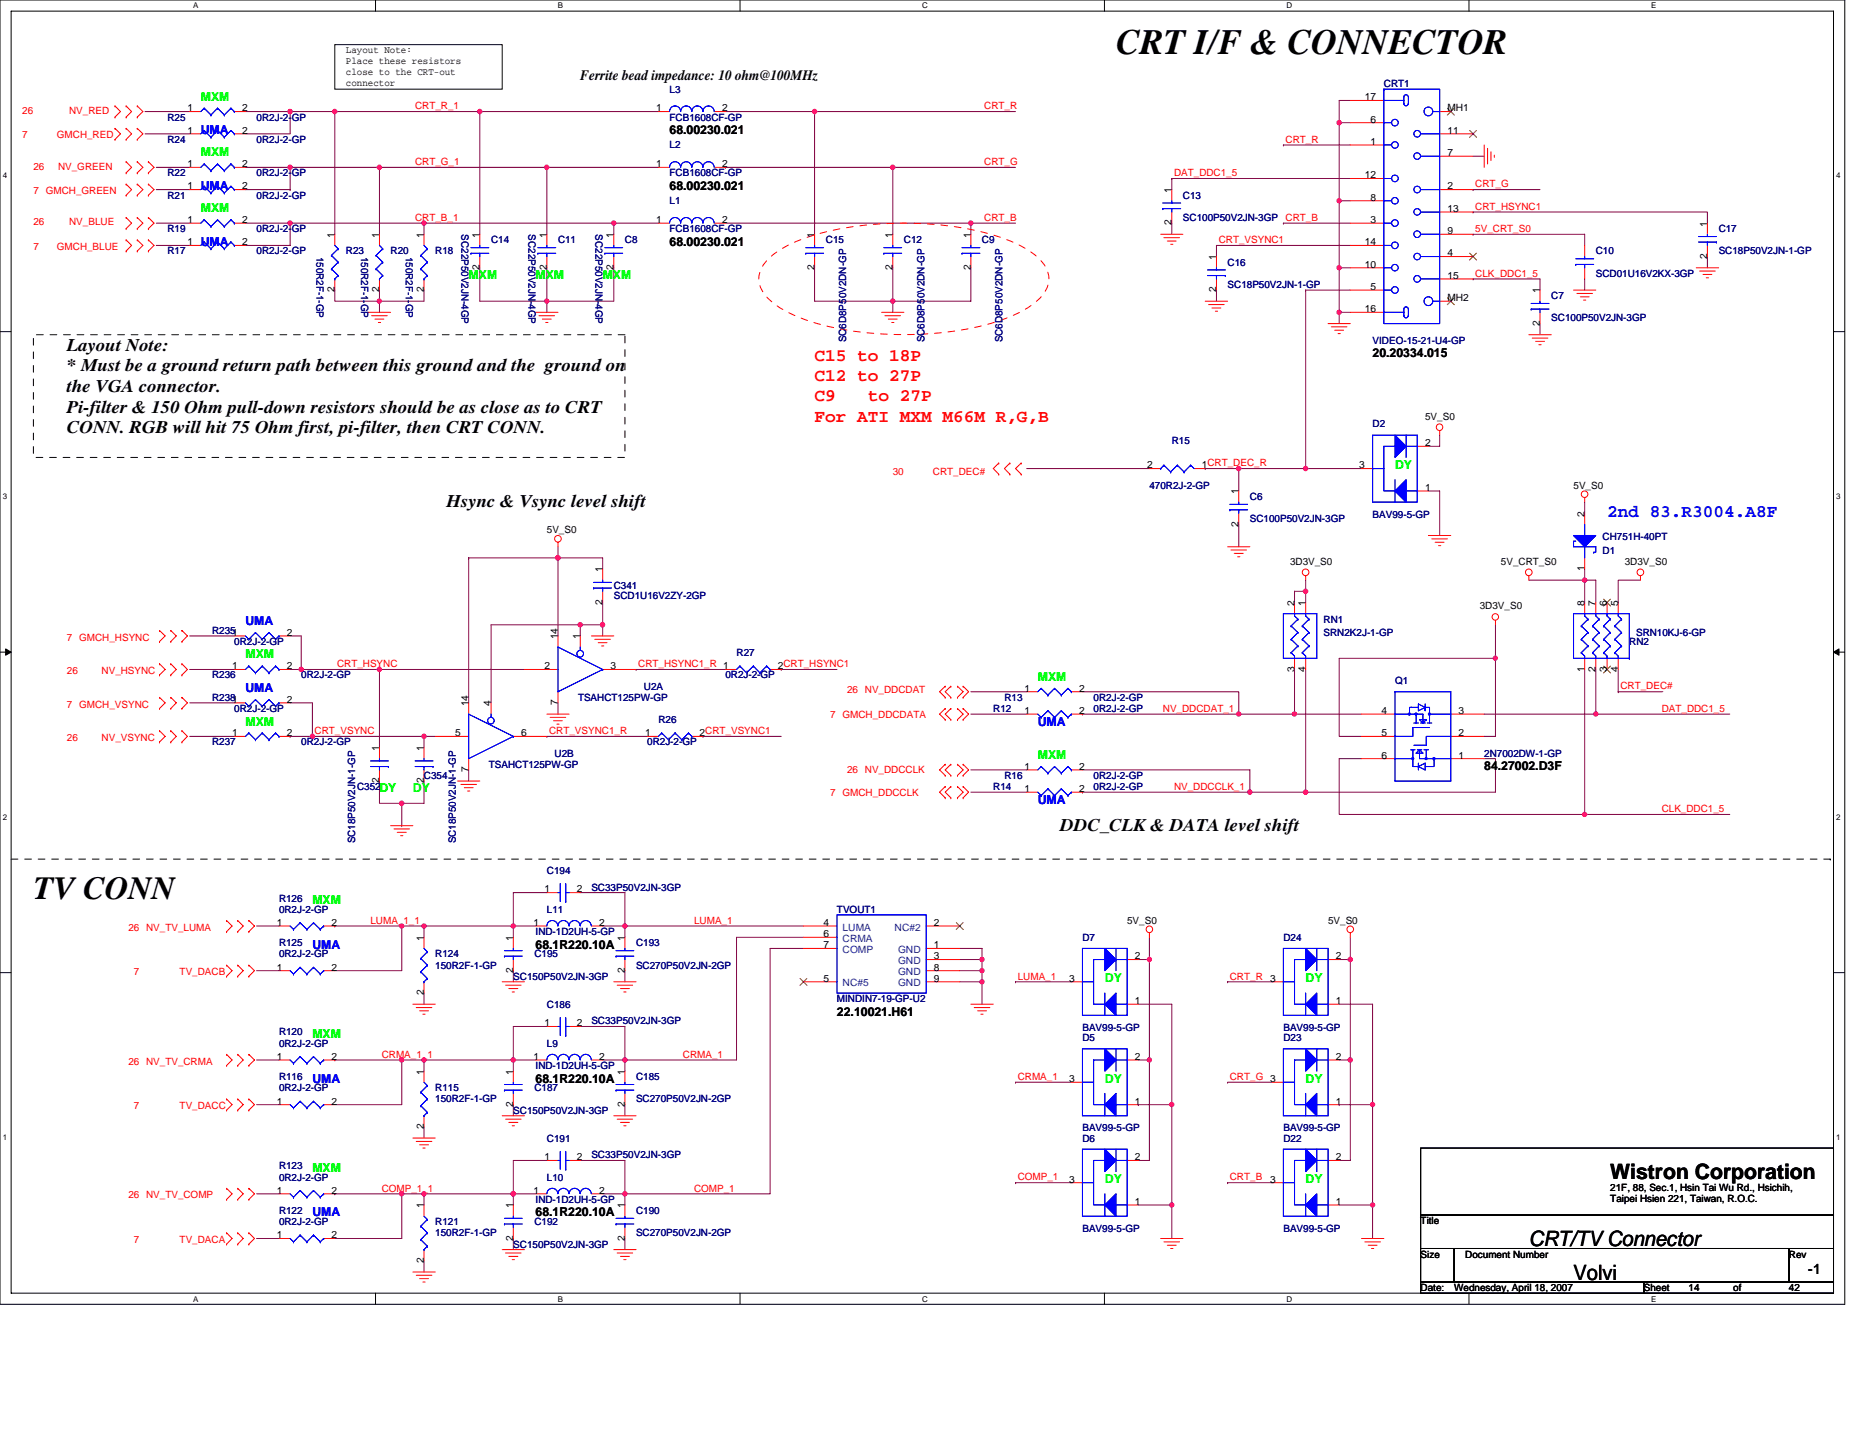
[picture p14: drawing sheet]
<svg xmlns="http://www.w3.org/2000/svg" width="279mm" height="216mm" viewBox="0 0 279 216" stroke-linecap="round" stroke-linejoin="round" font-family="sans-serif">
<defs><g id="words">
<text font-size="5.4" x="167.6" y="8.1">CRT I/F &amp; CONNECTOR</text>
<text font-size="4.8" x="5" y="135.1">TV CONN</text>
<g font-size="3.2">
<text x="241.9" y="177.1">Wistron Corporation</text>
<text x="229.7" y="187.3">CRT/TV Connector</text>
<text x="236.4" y="192.3">Volvi</text>
</g>
<g font-size="2.7">
<text x="10.1" y="52.7">Layout Note:</text>
<text x="10.1" y="55.8">* Must be a ground return path between this ground and the ground on</text>
<text x="10.1" y="58.9">the VGA connector.</text>
<text x="10.1" y="62">Pi-filter &amp; 150 Ohm pull-down resistors should be as close as to CRT</text>
<text x="10.1" y="65.1">CONN. RGB will hit 75 Ohm first, pi-filter, then CRT CONN.</text>
<text x="67.1" y="76.2">Hsync &amp; Vsync level shift</text>
<text x="159.3" y="124.8">DDC_CLK &amp; DATA level shift</text>
</g>
<g font-size="2.7" fill="#f00">
<text x="122.4" y="54.2">C15 to 18P</text>
<text x="122.4" y="57.3">C12 to 27P</text>
<text x="122.4" y="60.3">C9</text>
<text x="122.4" y="63.4">For ATI MXM M66M R,G,B</text>
<text x="130.4" y="60.3">to 27P</text>
</g>
<text font-size="2.7" fill="#00f" x="241.4" y="77.7">2nd 83.R3004.A8F</text>
<g font-size="2.2">
<text x="87.2" y="12">Ferrite bead impedance: 10 ohm@100MHz</text>
<text x="271.6" y="191.4">-1</text>
</g>
<g font-size="1.8" fill="#0f0">
<text x="30.2" y="15.1">MXM</text>
<text x="30.2" y="23.5">MXM</text>
<text x="30.2" y="31.9">MXM</text>
<text x="70.4" y="42">MXM</text>
<text x="80.5" y="42">MXM</text>
<text x="90.5" y="42">MXM</text>
<text x="36.9" y="98.9">MXM</text>
<text x="155.9" y="102.3">MXM</text>
<text x="36.9" y="109">MXM</text>
<text x="57" y="119.1">DY</text>
<text x="155.9" y="114">MXM</text>
<text x="46.9" y="135.8">MXM</text>
<text x="46.9" y="155.9">MXM</text>
<text x="46.9" y="176.1">MXM</text>
</g>
<g font-size="1.8" fill="#00f">
<text x="30.2" y="20.2">UMA</text>
<text x="30.2" y="28.5">UMA</text>
<text x="30.2" y="36.9">UMA</text>
<text x="36.9" y="93.9">UMA</text>
<text x="36.9" y="104">UMA</text>
<text x="155.9" y="109">UMA</text>
<text x="155.9" y="120.7">UMA</text>
<text x="46.9" y="142.5">UMA</text>
<text x="46.9" y="162.6">UMA</text>
<text x="46.9" y="182.8">UMA</text>
</g>
<g font-size="1.8">
<text x="100.6" y="20.2">68.00230.021</text>
<text x="100.6" y="28.5">68.00230.021</text>
<text x="100.6" y="36.9">68.00230.021</text>
<text x="206.2" y="53.7">20.20334.015</text>
<text x="222.9" y="115.7">84.27002.D3F</text>
<text x="80.5" y="142.5">68.1R220.10A</text>
<text x="125.7" y="152.6">22.10021.H61</text>
<text x="80.5" y="162.6">68.1R220.10A</text>
<text x="80.5" y="182.8">68.1R220.10A</text>
</g>
<g font-size="1.8" fill="#00ff40">
<text x="209.5" y="70.4">DY</text>
<text x="62" y="119.1">DY</text>
<text x="166" y="147.6">DY</text>
<text x="196.1" y="147.6">DY</text>
<text x="166" y="162.6">DY</text>
<text x="196.1" y="162.6">DY</text>
<text x="166" y="177.7">DY</text>
<text x="196.1" y="177.7">DY</text>
</g>
<g font-size="1.5">
<text x="52" y="7.9">Layout Note:</text>
<text x="52" y="11.3">close to the CRT-out</text>
<text x="52" y="9.6">Place these resistors</text>
<text x="28.2" y="16.7">1</text>
<text x="36.4" y="16.7">2</text>
<text x="52" y="12.9">connector</text>
<text x="98.6" y="16.7">1</text>
<text x="108.5" y="16.7">2</text>
<text x="205" y="15.1">17</text>
<text x="217.4" y="16.7">MH1</text>
<text x="28.2" y="20.1">1</text>
<text x="36.4" y="20.1">2</text>
<text x="205.9" y="18.4">6</text>
<text x="205.9" y="21.8">1</text>
<text x="217.4" y="20.1">11</text>
<text x="217.4" y="23.5">7</text>
<text x="28.2" y="28.5">1</text>
<text x="28.2" y="25.1">1</text>
<text x="36.4" y="28.5">2</text>
<text x="36.4" y="25.1">2</text>
<text x="98.6" y="25.1">1</text>
<text x="108.5" y="25.1">2</text>
<text x="176" y="29" transform="rotate(-90 176 29)">1</text>
<text x="205" y="26.8">12</text>
<text x="217.4" y="28.5">2</text>
<text x="28.2" y="33.5">1</text>
<text x="36.4" y="33.5">2</text>
<text x="50.3" y="35.7" transform="rotate(-90 50.3 35.7)">1</text>
<text x="57" y="35.7" transform="rotate(-90 57 35.7)">1</text>
<text x="63.7" y="35.7" transform="rotate(-90 63.7 35.7)">1</text>
<text x="72.1" y="35.7" transform="rotate(-90 72.1 35.7)">1</text>
<text x="82.1" y="35.7" transform="rotate(-90 82.1 35.7)">1</text>
<text x="92.2" y="35.7" transform="rotate(-90 92.2 35.7)">1</text>
<text x="98.6" y="33.5">1</text>
<text x="108.5" y="33.5">2</text>
<text x="122.3" y="35.7" transform="rotate(-90 122.3 35.7)">1</text>
<text x="134.1" y="35.7" transform="rotate(-90 134.1 35.7)">1</text>
<text x="145.8" y="35.7" transform="rotate(-90 145.8 35.7)">1</text>
<text x="176" y="33.9" transform="rotate(-90 176 33.9)">2</text>
<text x="205.9" y="30.1">8</text>
<text x="205.9" y="33.5">3</text>
<text x="217.4" y="31.8">13</text>
<text x="217.4" y="35.2">9</text>
<text x="256.5" y="34" transform="rotate(-90 256.5 34)">1</text>
<text x="28.2" y="36.9">1</text>
<text x="36.4" y="36.9">2</text>
<text x="72.1" y="40.6" transform="rotate(-90 72.1 40.6)">2</text>
<text x="82.1" y="40.6" transform="rotate(-90 82.1 40.6)">2</text>
<text x="92.2" y="40.6" transform="rotate(-90 92.2 40.6)">2</text>
<text x="122.3" y="40.6" transform="rotate(-90 122.3 40.6)">2</text>
<text x="134.1" y="40.6" transform="rotate(-90 134.1 40.6)">2</text>
<text x="145.8" y="40.6" transform="rotate(-90 145.8 40.6)">2</text>
<text x="182.7" y="39.1" transform="rotate(-90 182.7 39.1)">1</text>
<text x="205" y="36.9">14</text>
<text x="205" y="40.2">10</text>
<text x="217.4" y="38.5">4</text>
<text x="217.4" y="41.9">15</text>
<text x="256.5" y="38.9" transform="rotate(-90 256.5 38.9)">2</text>
<text x="50.3" y="43.9" transform="rotate(-90 50.3 43.9)">2</text>
<text x="57" y="43.9" transform="rotate(-90 57 43.9)">2</text>
<text x="63.7" y="43.9" transform="rotate(-90 63.7 43.9)">2</text>
<text x="182.7" y="43.9" transform="rotate(-90 182.7 43.9)">2</text>
<text x="205" y="46.9">16</text>
<text x="205.9" y="43.6">5</text>
<text x="217.4" y="45.2">MH2</text>
<text x="231.3" y="44.1" transform="rotate(-90 231.3 44.1)">1</text>
<text x="231.3" y="48.9" transform="rotate(-90 231.3 48.9)">2</text>
<text x="214.1" y="63">5V_S0</text>
<text x="172.3" y="70.4">2</text>
<text x="180.5" y="70.4">1CRT_DEC_R</text>
<text x="204.2" y="70.4">3</text>
<text x="214.1" y="67">2</text>
<text x="186.1" y="74.3" transform="rotate(-90 186.1 74.3)">1</text>
<text x="214.1" y="73.7">1</text>
<text x="236.4" y="73.4">5V_S0</text>
<text x="238" y="77.6" transform="rotate(-90 238 77.6)">2</text>
<text x="82.1" y="80.1">5V_S0</text>
<text x="186.1" y="79.1" transform="rotate(-90 186.1 79.1)">2</text>
<text x="90.5" y="86" transform="rotate(-90 90.5 86)">1</text>
<text x="193.8" y="84.8">3D3V_S0</text>
<text x="225.5" y="84.8">5V_CRT_S0</text>
<text x="238" y="85.8" transform="rotate(-90 238 85.8)">1</text>
<text x="244.1" y="84.8">3D3V_S0</text>
<text x="43.1" y="95.5">2</text>
<text x="90.5" y="90.8" transform="rotate(-90 90.5 90.8)">2</text>
<text x="194.4" y="91" transform="rotate(-90 194.4 91)">2</text>
<text x="196.1" y="91" transform="rotate(-90 196.1 91)">1</text>
<text x="222.3" y="91.5">3D3V_S0</text>
<text x="238" y="91" transform="rotate(-90 238 91)">8</text>
<text x="239.7" y="91" transform="rotate(-90 239.7 91)">7</text>
<text x="241.4" y="91" transform="rotate(-90 241.4 91)">6</text>
<text x="243.1" y="91" transform="rotate(-90 243.1 91)">5</text>
<text x="34.9" y="100.6">1</text>
<text x="43.1" y="100.6">2</text>
<text x="81.8" y="100.6">2</text>
<text x="83.8" y="96.1" transform="rotate(-90 83.8 96.1)">14</text>
<text x="87.1" y="96.1" transform="rotate(-90 87.1 96.1)">1</text>
<text x="91.7" y="100.6">3</text>
<text x="116.8" y="100.6">2CRT_HSYNC1</text>
<text x="194.4" y="100.9" transform="rotate(-90 194.4 100.9)">3</text>
<text x="196.1" y="100.9" transform="rotate(-90 196.1 100.9)">4</text>
<text x="238" y="100.9" transform="rotate(-90 238 100.9)">1</text>
<text x="239.7" y="100.9" transform="rotate(-90 239.7 100.9)">2</text>
<text x="241.4" y="100.9" transform="rotate(-90 241.4 100.9)">3</text>
<text x="243.1" y="100.9" transform="rotate(-90 243.1 100.9)">4</text>
<text x="43.1" y="105.6">2</text>
<text x="70.4" y="106.1" transform="rotate(-90 70.4 106.1)">14</text>
<text x="73.7" y="106.1" transform="rotate(-90 73.7 106.1)">4</text>
<text x="83.8" y="105.9" transform="rotate(-90 83.8 105.9)">7</text>
<text x="153.9" y="103.9">1</text>
<text x="153.9" y="107.3">1</text>
<text x="162.1" y="103.9">2</text>
<text x="162.1" y="107.3">2</text>
<text x="207.5" y="107.3">4</text>
<text x="219.1" y="107.3">3</text>
<text x="34.9" y="110.6">1</text>
<text x="43.1" y="110.6">2</text>
<text x="57" y="112.8" transform="rotate(-90 57 112.8)">1</text>
<text x="63.7" y="112.8" transform="rotate(-90 63.7 112.8)">1</text>
<text x="68.4" y="110.6">5</text>
<text x="78.3" y="110.6">6</text>
<text x="96.9" y="110.6">1</text>
<text x="105.1" y="110.6">2CRT_VSYNC1</text>
<text x="207.5" y="110.6">5</text>
<text x="207.5" y="114">6</text>
<text x="219.1" y="114">1</text>
<text x="219.1" y="110.6">2</text>
<text x="57" y="117.7" transform="rotate(-90 57 117.7)">2</text>
<text x="63.7" y="117.7" transform="rotate(-90 63.7 117.7)">2</text>
<text x="70.4" y="116" transform="rotate(-90 70.4 116)">7</text>
<text x="153.9" y="115.7">1</text>
<text x="153.9" y="119">1</text>
<text x="162.1" y="115.7">2</text>
<text x="162.1" y="119">2</text>
<text x="81.8" y="134.1">1</text>
<text x="86.7" y="134.1">2</text>
<text x="41.6" y="139.1">1</text>
<text x="49.8" y="139.1">2</text>
<text x="63.7" y="141.3" transform="rotate(-90 63.7 141.3)">1</text>
<text x="77.1" y="141.3" transform="rotate(-90 77.1 141.3)">1</text>
<text x="80.1" y="139.1">1</text>
<text x="90" y="139.1">2</text>
<text x="93.9" y="141.3" transform="rotate(-90 93.9 141.3)">1</text>
<text x="123.7" y="139.1">4</text>
<text x="123.7" y="140.8">6</text>
<text x="123.7" y="142.5">7</text>
<text x="140.3" y="142.5">1</text>
<text x="140.3" y="139.1">2</text>
<text x="169.3" y="138.8">5V_S0</text>
<text x="199.5" y="138.8">5V_S0</text>
<text x="41.6" y="145.8">1</text>
<text x="49.8" y="145.8">2</text>
<text x="63.7" y="149.5" transform="rotate(-90 63.7 149.5)">2</text>
<text x="77.1" y="146.2" transform="rotate(-90 77.1 146.2)">2</text>
<text x="93.9" y="146.2" transform="rotate(-90 93.9 146.2)">2</text>
<text x="123.7" y="147.5">5</text>
<text x="140.3" y="144.1">3</text>
<text x="140.3" y="145.8">8</text>
<text x="140.3" y="147.5">9</text>
<text x="160.6" y="147.5">3</text>
<text x="170.5" y="144.1">2</text>
<text x="190.8" y="147.5">3</text>
<text x="200.7" y="144.1">2</text>
<text x="81.8" y="154.2">1</text>
<text x="86.7" y="154.2">2</text>
<text x="170.5" y="150.9">1</text>
<text x="200.7" y="150.9">1</text>
<text x="41.6" y="159.2">1</text>
<text x="49.8" y="159.2">2</text>
<text x="63.7" y="161.4" transform="rotate(-90 63.7 161.4)">1</text>
<text x="77.1" y="161.4" transform="rotate(-90 77.1 161.4)">1</text>
<text x="80.1" y="159.2">1</text>
<text x="90" y="159.2">2</text>
<text x="93.9" y="161.4" transform="rotate(-90 93.9 161.4)">1</text>
<text x="170.5" y="159.2">2</text>
<text x="200.7" y="159.2">2</text>
<text x="41.6" y="165.9">1</text>
<text x="49.8" y="165.9">2</text>
<text x="77.1" y="166.3" transform="rotate(-90 77.1 166.3)">2</text>
<text x="93.9" y="166.3" transform="rotate(-90 93.9 166.3)">2</text>
<text x="160.6" y="162.6">3</text>
<text x="170.5" y="165.9">1</text>
<text x="200.7" y="165.9">1</text>
<text x="63.7" y="169.7" transform="rotate(-90 63.7 169.7)">2</text>
<text x="41.6" y="179.3">1</text>
<text x="49.8" y="179.3">2</text>
<text x="80.1" y="179.3">1</text>
<text x="81.8" y="174.3">1</text>
<text x="86.7" y="174.3">2</text>
<text x="90" y="179.3">2</text>
<text x="160.6" y="177.7">3</text>
<text x="170.5" y="174.3">2</text>
<text x="190.8" y="177.7">3</text>
<text x="200.7" y="174.3">2</text>
<text x="241.9" y="178.9">21F, 88, Sec.1, Hsin Tai Wu Rd., Hsichih,</text>
<text x="63.7" y="181.6" transform="rotate(-90 63.7 181.6)">1</text>
<text x="77.1" y="181.6" transform="rotate(-90 77.1 181.6)">1</text>
<text x="93.9" y="181.6" transform="rotate(-90 93.9 181.6)">1</text>
<text x="170.5" y="181">1</text>
<text x="200.7" y="181">1</text>
<text x="213.4" y="183.9">Title</text>
<text x="241.9" y="180.6">Taipei Hsien 221, Taiwan, R.O.C.</text>
<text x="41.6" y="186.1">1</text>
<text x="49.8" y="186.1">2</text>
<text x="63.7" y="189.8" transform="rotate(-90 63.7 189.8)">2</text>
<text x="77.1" y="186.4" transform="rotate(-90 77.1 186.4)">2</text>
<text x="93.9" y="186.4" transform="rotate(-90 93.9 186.4)">2</text>
<text x="213.4" y="188.9">Size</text>
<text x="220.1" y="188.9">Document Number</text>
<text x="268.7" y="188.9">Rev</text>
<text x="213.4" y="194">Date:</text>
<text x="218.4" y="194">Wednesday, April 18, 2007</text>
<text x="246.9" y="194">Sheet</text>
<text x="253.6" y="194">14</text>
<text x="260.3" y="194">of</text>
<text x="268.7" y="194">42</text>
</g>
<g font-size="1.5" fill="#f00">
<text x="3.3" y="17.1">26</text>
<text x="10.4" y="17.1">NV_RED</text>
<text x="62.4" y="16.4">CRT_R_1</text>
<text x="147.8" y="16.4">CRT_R</text>
<text x="3.3" y="20.8">7</text>
<text x="8.6" y="20.8">GMCH_RED</text>
<text x="193.1" y="21.4">CRT_R</text>
<text x="5" y="29.2">7 GMCH_GREEN</text>
<text x="5" y="25.5">26</text>
<text x="8.7" y="25.5">NV_GREEN</text>
<text x="62.4" y="24.8">CRT_G_1</text>
<text x="147.8" y="24.8">CRT_G</text>
<text x="176.4" y="26.5">DAT_DDC1_5</text>
<text x="221.6" y="28.2">CRT_G</text>
<text x="5" y="33.9">26</text>
<text x="10.4" y="33.9">NV_BLUE</text>
<text x="62.4" y="33.2">CRT_B_1</text>
<text x="147.8" y="33.2">CRT_B</text>
<text x="193.1" y="33.2">CRT_B</text>
<text x="221.6" y="34.9">5V_CRT_S0</text>
<text x="221.6" y="31.5">CRT_HSYNC1</text>
<text x="5" y="37.6">7</text>
<text x="8.6" y="37.6">GMCH_BLUE</text>
<text x="183.1" y="36.5">CRT_VSYNC1</text>
<text x="221.6" y="41.6">CLK_DDC1_5</text>
<text x="134.1" y="71.4">30</text>
<text x="140.1" y="71.4">CRT_DEC#</text>
<text x="10.1" y="101.3">26</text>
<text x="10.1" y="96.2">7 GMCH_HSYNC</text>
<text x="15.3" y="101.3">NV_HSYNC</text>
<text x="50.6" y="100.2">CRT_HSYNC</text>
<text x="95.9" y="100.2">CRT_HSYNC1_R 1</text>
<text x="10.1" y="106.3">7 GMCH_VSYNC</text>
<text x="124.7" y="107.8">7 GMCH_DDCDATA</text>
<text x="127.2" y="104.1">26 NV_DDCDAT</text>
<text x="174.7" y="107">NV_DDCDAT_1</text>
<text x="243.4" y="103.6">CRT_DEC#</text>
<text x="249.6" y="107">DAT_DDC1_5</text>
<text x="10.1" y="111.3">26</text>
<text x="15.3" y="111.3">NV_VSYNC</text>
<text x="47.3" y="110.3">CRT_VSYNC</text>
<text x="82.5" y="110.3">CRT_VSYNC1_R</text>
<text x="124.7" y="119.5">7 GMCH_DDCCLK</text>
<text x="127.2" y="116.2">26 NV_DDCCLK</text>
<text x="176.4" y="118.7">NV_DDCCLK_1</text>
<text x="249.6" y="122">CLK_DDC1_5</text>
<text x="19.3" y="139.8">26 NV_TV_LUMA</text>
<text x="55.6" y="138.8">LUMA_1_1</text>
<text x="104.3" y="138.8">LUMA_1</text>
<text x="20.1" y="146.5">7</text>
<text x="27" y="146.5">TV_DACB</text>
<text x="152.9" y="147.2">LUMA_1</text>
<text x="184.7" y="147.2">CRT_R</text>
<text x="19.3" y="159.9">26 NV_TV_CRMA</text>
<text x="57.3" y="158.9">CRMA_1_1</text>
<text x="102.6" y="158.9">CRMA_1</text>
<text x="20.1" y="166.6">7</text>
<text x="27" y="166.6">TV_DACC</text>
<text x="152.9" y="162.3">CRMA_1</text>
<text x="184.7" y="162.3">CRT_G 3</text>
<text x="57.3" y="179">COMP_1_1</text>
<text x="104.3" y="179">COMP_1</text>
<text x="152.9" y="177.4">COMP_1</text>
<text x="184.7" y="177.4">CRT_B</text>
<text x="19.3" y="180.1">26 NV_TV_COMP</text>
<text x="20.1" y="186.8">7</text>
<text x="27" y="186.8">TV_DACA</text>
</g>
<g font-size="1.5" fill="#000080">
<text x="100.6" y="13.9">L3</text>
<text x="207.9" y="13.1">CRT1</text>
<text x="25.1" y="18.1">R25</text>
<text x="25.1" y="21.5">R24</text>
<text x="38.5" y="18.1">0R2J-2-GP</text>
<text x="38.5" y="21.5">0R2J-2-GP</text>
<text x="100.6" y="22.3">L2</text>
<text x="100.6" y="18.1">FCB1608CF-GP</text>
<text x="25.1" y="29.8">R21</text>
<text x="25.1" y="26.5">R22</text>
<text x="38.5" y="29.8">0R2J-2-GP</text>
<text x="38.5" y="26.5">0R2J-2-GP</text>
<text x="100.6" y="26.5">FCB1608CF-GP</text>
<text x="177.7" y="29.8">C13</text>
<text x="25.1" y="34.9">R19</text>
<text x="38.5" y="34.9">0R2J-2-GP</text>
<text x="69.3" y="35.2" transform="rotate(90 69.3 35.2)">SC22P50V2JN-4GP</text>
<text x="79.4" y="35.2" transform="rotate(90 79.4 35.2)">SC22P50V2JN-4GP</text>
<text x="89.5" y="35.2" transform="rotate(90 89.5 35.2)">SC22P50V2JN-4GP</text>
<text x="100.6" y="30.7">L1</text>
<text x="100.6" y="34.9">FCB1608CF-GP</text>
<text x="177.7" y="33.2">SC100P50V2JN-3GP</text>
<text x="258.2" y="34.9">C17</text>
<text x="25.1" y="38.2">R17</text>
<text x="38.5" y="38.2">0R2J-2-GP</text>
<text x="47.5" y="38.5" transform="rotate(90 47.5 38.5)">150R2F-1-GP</text>
<text x="52" y="38.2">R23</text>
<text x="54.3" y="38.5" transform="rotate(90 54.3 38.5)">150R2F-1-GP</text>
<text x="58.7" y="38.2">R20</text>
<text x="61" y="38.5" transform="rotate(90 61 38.5)">150R2F-1-GP</text>
<text x="65.4" y="38.2">R18</text>
<text x="73.8" y="36.6">C14</text>
<text x="83.8" y="36.6">C11</text>
<text x="93.9" y="36.6">C8</text>
<text x="124.1" y="36.6">C15</text>
<text x="135.8" y="36.6">C12</text>
<text x="147.5" y="36.6">C9</text>
<text x="184.4" y="39.9">C16</text>
<text x="239.7" y="38.2">C10</text>
<text x="239.7" y="41.6">SCD01U16V2KX-3GP</text>
<text x="258.2" y="38.2">SC18P50V2JN-1-GP</text>
<text x="184.4" y="43.3">SC18P50V2JN-1-GP</text>
<text x="233" y="44.9">C7</text>
<text x="127.1" y="51.5" transform="rotate(-90 127.1 51.5)">SC6D8P50V2DN-GP</text>
<text x="138.9" y="51.5" transform="rotate(-90 138.9 51.5)">SC6D8P50V2DN-GP</text>
<text x="150.6" y="51.5" transform="rotate(-90 150.6 51.5)">SC6D8P50V2DN-GP</text>
<text x="206.2" y="51.6">VIDEO-15-21-U4-GP</text>
<text x="233" y="48.3">SC100P50V2JN-3GP</text>
<text x="206.2" y="64.2">D2</text>
<text x="176" y="66.7">R15</text>
<text x="172.7" y="73.4">470R2J-2-GP</text>
<text x="187.7" y="75.1">C6</text>
<text x="206.2" y="77.8">BAV99-5-GP</text>
<text x="187.7" y="78.5">SC100P50V2JN-3GP</text>
<text x="240.7" y="83.2">D1</text>
<text x="240.7" y="81.2">CH751H-40PT</text>
<text x="92.2" y="88.5">C341</text>
<text x="31.9" y="95.2">R2351</text>
<text x="92.2" y="90">SCD1U16V2ZY-2GP</text>
<text x="198.8" y="93.6">RN1</text>
<text x="198.8" y="95.6">SRN2K2J-1-GP</text>
<text x="245.8" y="95.6">SRN10KJ-6-GP</text>
<text x="31.9" y="101.9">R236</text>
<text x="35.2" y="96.9">0R2J-2-GP</text>
<text x="45.3" y="101.9">0R2J-2-GP</text>
<text x="109" y="101.9">0R2J-2-GP</text>
<text x="110.6" y="98.6">R27</text>
<text x="244.8" y="96.9">RN2</text>
<text x="31.9" y="105.3">R2381</text>
<text x="35.2" y="107">0R2J-2-GP</text>
<text x="86.8" y="105.3">TSAHCT125PW-GP</text>
<text x="96.7" y="103.6">U2A</text>
<text x="149.2" y="107">R12</text>
<text x="150.9" y="105.3">R13</text>
<text x="164.3" y="107">0R2J-2-GP</text>
<text x="164.3" y="105.3">0R2J-2-GP</text>
<text x="209.5" y="102.8">Q1</text>
<text x="31.9" y="112">R237</text>
<text x="45.3" y="112">0R2J-2-GP</text>
<text x="83.3" y="113.7">U2B</text>
<text x="97.2" y="112">0R2J-2-GP</text>
<text x="98.9" y="108.6">R26</text>
<text x="222.9" y="113.7">2N7002DW-1-GP</text>
<text x="53.6" y="118.7">C352</text>
<text x="63.7" y="117">C354</text>
<text x="73.4" y="115.3">TSAHCT125PW-GP</text>
<text x="149.2" y="118.7">R14</text>
<text x="150.9" y="117">R16</text>
<text x="164.3" y="118.7">0R2J-2-GP</text>
<text x="164.3" y="117">0R2J-2-GP</text>
<text x="53.4" y="126.7" transform="rotate(-90 53.4 126.7)">SC18P50V2JN-1-GP</text>
<text x="68.5" y="126.7" transform="rotate(-90 68.5 126.7)">SC18P50V2JN-1-GP</text>
<text x="82.1" y="131.3">C194</text>
<text x="41.9" y="135.5">R126</text>
<text x="41.9" y="137.1">0R2J-2-GP</text>
<text x="82.1" y="137.1">L11</text>
<text x="88.8" y="133.8">SC33P50V2JN-3GP</text>
<text x="125.7" y="137.1">TVOUT1</text>
<text x="41.9" y="142.2">R125</text>
<text x="41.9" y="143.8">0R2J-2-GP</text>
<text x="65.4" y="143.8">R124</text>
<text x="80.3" y="143.8">C195</text>
<text x="80.5" y="140.5">IND-1D2UH-5-GP</text>
<text x="95.5" y="142.2">C193</text>
<text x="162.6" y="141.3">D7</text>
<text x="192.8" y="141.3">D24</text>
<text x="65.4" y="145.5">150R2F-1-GP</text>
<text x="77.1" y="147.2">SC150P50V2JN-3GP</text>
<text x="95.5" y="145.5">SC270P50V2JN-2GP</text>
<text x="41.9" y="155.6">R120</text>
<text x="82.1" y="151.4">C186</text>
<text x="88.8" y="153.9">SC33P50V2JN-3GP</text>
<text x="125.7" y="150.6">MINDIN7-19-GP-U2</text>
<text x="162.6" y="154.9">BAV99-5-GP</text>
<text x="192.8" y="154.9">BAV99-5-GP</text>
<text x="41.9" y="157.2">0R2J-2-GP</text>
<text x="80.5" y="160.6">IND-1D2UH-5-GP</text>
<text x="82.1" y="157.2">L9</text>
<text x="162.6" y="156.4">D5</text>
<text x="192.8" y="156.4">D23</text>
<text x="41.9" y="162.3">R116</text>
<text x="41.9" y="164">0R2J-2-GP</text>
<text x="65.4" y="164">R115</text>
<text x="65.4" y="165.6">150R2F-1-GP</text>
<text x="77.1" y="167.3">SC150P50V2JN-3GP</text>
<text x="80.3" y="164">C187</text>
<text x="95.5" y="162.3">C185</text>
<text x="95.5" y="165.6">SC270P50V2JN-2GP</text>
<text x="82.1" y="171.5">C191</text>
<text x="162.6" y="170">BAV99-5-GP</text>
<text x="162.6" y="171.5">D6</text>
<text x="192.8" y="171.5">D22</text>
<text x="192.8" y="170">BAV99-5-GP</text>
<text x="41.9" y="175.7">R123</text>
<text x="41.9" y="177.4">0R2J-2-GP</text>
<text x="82.1" y="177.4">L10</text>
<text x="88.8" y="174">SC33P50V2JN-3GP</text>
<text x="41.9" y="182.4">R122</text>
<text x="41.9" y="184.1">0R2J-2-GP</text>
<text x="65.4" y="184.1">R121</text>
<text x="65.4" y="185.8">150R2F-1-GP</text>
<text x="80.3" y="184.1">C192</text>
<text x="80.5" y="180.7">IND-1D2UH-5-GP</text>
<text x="95.5" y="182.4">C190</text>
<text x="95.5" y="185.8">SC270P50V2JN-2GP</text>
<text x="162.6" y="185.1">BAV99-5-GP</text>
<text x="192.8" y="185.1">BAV99-5-GP</text>
<text x="77.1" y="187.4">SC150P50V2JN-3GP</text>
</g>
<g font-size="1.5" fill="#004080">
<text x="126.6" y="139.8">LUMA</text>
<text x="126.6" y="141.5">CRMA</text>
<text x="126.6" y="143.2">COMP</text>
<text x="134.4" y="139.8">NC#2</text>
<text x="134.9" y="143.2">GND</text>
<text x="126.6" y="148.2">NC#5</text>
<text x="134.9" y="144.8">GND</text>
<text x="134.9" y="146.5">GND</text>
<text x="134.9" y="148.2">GND</text>
</g>
<g font-size="1.2">
<text x="29" y="1.3">A</text>
<text x="83.8" y="1.3">B</text>
<text x="138.5" y="1.3">C</text>
<text x="193.3" y="1.3">D</text>
<text x="248" y="1.3">E</text>
<text x=".4" y="26.8">4</text>
<text x="275.8" y="26.8">4</text>
<text x=".4" y="75">3</text>
<text x="275.8" y="75">3</text>
<text x=".4" y="123.1">2</text>
<text x="275.8" y="123.1">2</text>
<text x=".4" y="171.3">1</text>
<text x="275.8" y="171.3">1</text>
<text x="29" y="195.6">A</text>
<text x="83.8" y="195.6">B</text>
<text x="138.5" y="195.6">C</text>
<text x="193.3" y="195.6">D</text>
<text x="248" y="195.6">E</text>
</g>
</g></defs>
<path d="M0 0h277.1v196h-277.1zM1.7 1.7h273.7v192.6h-273.7z" fill="none" stroke="#000" stroke-width=".15"/>
<g fill="#fff">
<path d="M29 .2h.8v1.3h-.8z"/>
<path d="M29 194.5h.8v1.3h-.8z"/>
</g>
<path d="M56.4 0v1.7M56.4 194.3v1.7" fill="none" stroke="#000" stroke-width=".15"/>
<g fill="#fff">
<path d="M83.8 .2h.8v1.3h-.8z"/>
<path d="M83.8 194.5h.8v1.3h-.8z"/>
</g>
<path d="M111.2 0v1.7M111.2 194.3v1.7" fill="none" stroke="#000" stroke-width=".15"/>
<g fill="#fff">
<path d="M138.5 .2h.9v1.3h-.9z"/>
<path d="M138.5 194.5h.9v1.3h-.9z"/>
</g>
<path d="M165.9 0v1.7M165.9 194.3v1.7" fill="none" stroke="#000" stroke-width=".15"/>
<g fill="#fff">
<path d="M193.3 .2h.8v1.3h-.8z"/>
<path d="M193.3 194.5h.8v1.3h-.8z"/>
</g>
<path d="M220.7 0v1.7M220.7 194.3v1.7" fill="none" stroke="#000" stroke-width=".15"/>
<g fill="#fff">
<path d="M248 .2h.8v1.3h-.8z"/>
<path d="M248 194.5h.8v1.3h-.8z"/>
<path d="M.4 25.7h.7v1.4h-.7z"/>
<path d="M275.8 25.7h.7v1.4h-.7z"/>
<path d="M.4 73.9h.7v1.3h-.7z"/>
<path d="M275.8 73.9h.7v1.3h-.7z"/>
</g>
<path d="M0 49.8h1.7M275.4 49.8h1.7" fill="none" stroke="#000" stroke-width=".15"/>
<g fill="#fff">
<path d="M.4 122h.7v1.4h-.7z"/>
<path d="M275.8 122h.7v1.4h-.7z"/>
</g>
<path d="M0 98h1.7M275.4 98h1.7" fill="none" stroke="#000" stroke-width=".15"/>
<path d="M.8 97.5l.9 .5-.9 .4zM275.4 98l.8-.5v.9z" fill="#000" stroke="#000" stroke-width=".15"/>
<g fill="#fff">
<path d="M.4 170.2h.7v1.3h-.7z"/>
<path d="M275.8 170.2h.7v1.3h-.7z"/>
</g>
<path d="M50.3 6.7h25.1v6.7h-25.1zM0 146.1h1.7M275.4 146.1h1.7M213.4 172.5h62v10.1h-62zM213.4 182.6h62v5h-62zM213.4 187.6h5v5h-5zM213.4 192.6h33.5v1.7h-33.5zM218.4 187.6h50.3v5h-50.3zM246.9 192.6h28.5v1.7h-28.5zM268.7 187.6h6.7v5h-6.7z" fill="none" stroke="#000" stroke-width=".15"/>
<g fill="none" stroke="#800040" stroke-width=".15">
<path d="M21.8 16.8h6.7M36.9 16.8h6.7M43.6 16.8h.1M43.6 16.8v3.3h-6.7M43.6 16.8h55.3M50.3 16.8v18.4M50.3 16.8h.1M72.1 16.8h.1M72.1 16.8v18.4M109 16.8h13.4M122.4 16.8v18.4M122.4 16.8h.1"/>
<path d="M122.4 16.8h30.1M201.2 18.4h1.6M201.2 18.4h.1M201.2 18.4v28.5M202.8 15.1h-1.6v3.3M21.8 20.1h6.7M23.5 36.9h5M23.5 28.5h5M23.5 25.1h5M23.5 33.5h5M36.9 28.5h6.7M36.9 33.5h6.7v3.4h-6.7"/>
<path d="M36.9 25.1h6.7M43.6 25.1h13.4M43.6 33.5h.1M43.6 28.5h.1M43.6 33.5h55.3M43.6 25.1v3.4M57 25.1v10.1M57 25.1h.1M57 25.1h41.9M63.7 33.5v1.7M63.7 33.5h.1M82.1 25.1v10.1"/>
<path d="M82.1 25.1h.1M92.2 33.5h.1M92.2 33.5v1.7M109 33.5h36.8M109 25.1h.1M109 25.1h43.5M134.1 25.1h.1M134.1 25.1v10.1M145.8 33.5h.1M145.8 33.5v1.7M145.8 33.5h6.7M176 26.8h.1"/>
<path d="M176 26.8v1.7M176 33.5v1.7M176 26.8h26.8M182.7 36.9v1.6M182.7 36.9h.1M182.7 36.9h20.1M192.8 21.8h.1M192.8 33.5h.1M192.8 33.5h10M192.8 21.8h10M201.2 30.2h1.6M201.2 30.2h.1"/>
<path d="M221.3 28.5h.1M221.3 35.2h.1M221.3 35.2h16.7v1.7M221.3 31.9h35.2v1.6M221.3 31.9h.1M221.3 23.5h1.6M221.3 28.5h10M256.5 38.5v1.7M50.3 43.6v1.7h6.7M57 45.3h.1M57 45.3v1.6M57 43.6v1.7"/>
<path d="M63.7 43.6v1.7h-6.7M72.1 40.2v5.1h10M82.1 45.3v1.6M82.1 45.3h.1M82.1 40.2v5.1M92.2 40.2v5.1h-10.1M122.4 40.2v5.1h11.7M134.1 45.3h.1M134.1 40.2v5.1M134.1 45.3v1.6M145.8 40.2v5.1h-11.7M182.7 43.6v1.7"/>
<path d="M196.1 43.6h.1M196.1 43.6h6.7M196.1 43.6v26.8M201.2 46.9v1.7M201.2 46.9h.1M201.2 40.2h1.6M201.2 40.2h.1M201.2 46.9h1.6M221.3 41.9h.1M221.3 41.9h10v1.7M231.3 48.6v1.7M238 41.9v1.7"/>
<path d="M154.2 70.4h18.5M181 70.4h.1M181 70.4h5.1M186.1 70.4h10M186.1 78.8v3.3M186.1 70.4h.1M186.1 70.4v3.4M196.1 70.4h8.4M214.6 73.8h1.7v6.7M216.3 65.4v1.7h-1.7M238 75.4v1.7M28.5 95.5h6.7"/>
<path d="M43.6 95.5h1.7v5.1M70.4 83.8h.1M70.4 83.8v21.8M70.4 83.8h20.1v1.7M83.8 83.8v11.7M83.8 83.8h.1M83.8 82.1v1.7M87.2 93.9h-13.4v11.7M87.2 93.9v1.6M87.2 93.9h.1M87.2 93.9h3.3M90.5 93.9h.1"/>
<path d="M90.5 90.5v3.4M90.5 93.9v1.6M194.5 88.8h.1M194.5 88.8v1.7M194.5 88.8h1.6M196.1 88.8v1.7M196.1 87.2v1.6M224.6 98.9h.1M224.6 98.9h-23.4v11.7h3.3M224.6 93.9v5M224.6 98.9v11.7h-1.7M229.7 87.2h8.3"/>
<path d="M238 85.5v1.7M238 87.2h1.7v3.3M238 87.2h.1M238 87.2v3.3M246.4 87.2h-3.3v3.3M28.5 105.6h6.7M28.5 100.6h6.7M28.5 110.6h6.7M43.6 100.6h1.7M43.6 105.6h3.3v5M43.6 110.6h.1M43.6 110.6h20.1"/>
<path d="M45.3 100.6h11.7v11.7M45.3 100.6h.1M46.9 110.6h.1M57 100.6h.1M57 117.3v3.4h3.3M57 100.6h21.8M63.7 110.6h.1M63.7 110.6h1.7M63.7 117.3v3.4h-3.4M63.7 110.6v1.7M70.4 115.7v1.6M82.1 110.6h.1"/>
<path d="M82.1 110.6h15.1M83.8 105.6v1.7M95.5 100.6h.1M95.5 100.6h13.5M105.6 110.6h.1M105.6 110.6h11.7M117.3 100.6h.1M117.3 100.6h8.4M145.8 107.3h8.4M145.8 119h8.4M145.8 103.9h8.4M145.8 115.7h8.4"/>
<path d="M162.6 115.7h25.1v3.3M162.6 119h.1M162.6 103.9h23.5v3.4M162.6 107.3h.1M162.6 107.3h41.9M186.1 107.3h.1M187.7 119h.1M194.5 100.6v6.7M194.5 107.3h.1M196.1 100.6v18.4M196.1 119h.1M204.5 114h-3.3v8.4h36.8"/>
<path d="M222.9 107.3h16.8M222.9 114h1.7v5h-62M238 100.6v21.8M239.7 107.3h.1M239.7 100.6v6.7M239.7 107.3h20.1M243.1 100.6v3.3M243.1 103.9h.1M243.1 103.9h6.7M38.5 139.1h3.4M50.3 139.1h.1M50.3 139.1h13.4"/>
<path d="M60.3 139.1h.1M60.3 139.1v6.7h-10M60.3 124.1h.1M60.3 120.7v3.4M63.7 139.1h13.4M63.7 139.1v1.7M77.1 139.1h.1M77.1 139.1v1.7M77.1 139.1h3.4M82.1 134.1h-5v5M87.2 134.1h6.7v5M90.5 139.1h3.4"/>
<path d="M93.9 139.1v1.7M93.9 139.1h.1M93.9 139.1h26.8M238 122.4h.1M238 122.4h21.8M38.5 145.8h3.4M38.5 159.3h3.4M50.3 159.3h.1M50.3 159.3h26.8M60.3 159.3h.1M60.3 159.3v6.7h-10M63.7 159.3h.1"/>
<path d="M63.7 159.3v1.6M63.7 149.2v1.7M77.1 159.3h3.4M77.1 145.8v1.7M77.1 159.3v1.6M82.1 154.2h-5v5.1M87.2 154.2h6.7v5.1M90.5 159.3h3.4M93.9 159.3h.1M93.9 145.8v1.7M93.9 159.3v1.6M120.7 140.8h-10.1v18.5h-16.7"/>
<path d="M120.7 142.5h-5v36.9h-21.8M144.2 142.5h3.3v1.7M144.2 144.2h3.3M144.2 147.5h3.3M144.2 145.8h3.3M147.5 144.2h.1M147.5 147.5h.1M147.5 145.8h.1M147.5 144.2v6.7M152.5 147.5h.1M152.5 147.5h8.4M171 150.9h5v15.1"/>
<path d="M171 144.2h1.7M171 159.3h1.7M172.7 144.2v30.1h-1.7M172.7 159.3h.1M172.7 140.8v3.4M172.7 144.2h.1M184.4 147.5h.1M184.4 147.5h6.7M201.2 150.9h5v15.1M201.2 159.3h1.6M201.2 144.2h1.6M202.8 140.8v3.4"/>
<path d="M202.8 159.3v15h-1.6M202.8 144.2h.1M202.8 144.2v15.1M38.5 166h3.4M38.5 179.4h3.4M50.3 179.4h.1M50.3 179.4h10M60.3 179.4v6.7h-10M60.3 179.4h.1M60.3 179.4h3.4v1.6M63.7 169.3v1.7M63.7 179.4h.1"/>
<path d="M63.7 179.4h16.8M77.1 179.4h.1M77.1 166v1.6M77.1 179.4v1.6M82.1 174.3h-5v5.1M87.2 174.3h6.7v5.1M90.5 179.4h3.4M93.9 179.4v1.6M93.9 166v1.6M93.9 179.4h.1M152.5 177.7h.1M152.5 162.6h.1"/>
<path d="M152.5 177.7h8.4M152.5 162.6h8.4M171 166h.1M171 166h5M176 166v15M184.4 177.7h.1M184.4 162.6h.1M184.4 177.7h6.7M184.4 162.6h6.7M201.2 166h.1M201.2 166h5M206.2 166v15"/>
<path d="M38.5 186.1h3.4M63.7 189.4v1.7M77.1 186.1v1.6M93.9 186.1v1.6M171 181h5M176 181h.1M176 181v5.1M201.2 181h5M206.2 181h.1M206.2 181v5.1"/>
</g>
<g fill="#f0f" stroke="#f0f" stroke-width=".15">
<circle cx="92.2" cy="33.5" r=".33"/>
<circle cx="82.1" cy="25.1" r=".32"/>
<circle cx="72.1" cy="16.8" r=".32"/>
<circle cx="43.6" cy="16.8" r=".33"/>
<circle cx="134.1" cy="25.1" r=".33"/>
<circle cx="122.4" cy="16.8" r=".32"/>
<circle cx="145.8" cy="33.5" r=".33"/>
<circle cx="57" cy="45.2" r=".32"/>
<circle cx="134.1" cy="45.2" r=".33"/>
<circle cx="82.1" cy="45.2" r=".32"/>
<circle cx="238" cy="87.2" r=".33"/>
<circle cx="238" cy="122.4" r=".33"/>
<circle cx="224.6" cy="98.9" r=".32"/>
<circle cx="239.7" cy="107.3" r=".32"/>
<circle cx="196.1" cy="119" r=".33"/>
<circle cx="194.4" cy="107.3" r=".33"/>
<circle cx="196.1" cy="88.8" r=".33"/>
<circle cx="57" cy="25.1" r=".32"/>
<circle cx="50.3" cy="16.8" r=".33"/>
<circle cx="63.7" cy="33.5" r=".32"/>
<circle cx="172.6" cy="159.2" r=".32"/>
<circle cx="176" cy="181" r=".33"/>
<circle cx="176" cy="165.9" r=".33"/>
<circle cx="172.6" cy="144.2" r=".32"/>
<circle cx="77.1" cy="139.1" r=".33"/>
<circle cx="93.9" cy="139.1" r=".33"/>
<circle cx="93.9" cy="159.2" r=".33"/>
<circle cx="77.1" cy="159.2" r=".33"/>
<circle cx="77.1" cy="179.4" r=".33"/>
<circle cx="63.7" cy="179.4" r=".32"/>
<circle cx="57" cy="100.6" r=".32"/>
<circle cx="83.8" cy="83.8" r=".33"/>
<circle cx="90.5" cy="93.9" r=".32"/>
<circle cx="87.1" cy="93.9" r=".33"/>
<circle cx="43.6" cy="33.5" r=".33"/>
<circle cx="46.9" cy="110.6" r=".32"/>
<circle cx="187.7" cy="119" r=".33"/>
<circle cx="60.3" cy="179.4" r=".33"/>
<circle cx="63.7" cy="139.1" r=".32"/>
<circle cx="60.3" cy="139.1" r=".33"/>
<circle cx="63.7" cy="159.2" r=".32"/>
<circle cx="60.3" cy="159.2" r=".33"/>
<circle cx="186.1" cy="107.3" r=".33"/>
<circle cx="201.2" cy="18.4" r=".33"/>
<circle cx="201.2" cy="30.2" r=".33"/>
<circle cx="201.2" cy="46.9" r=".33"/>
<circle cx="201.2" cy="40.2" r=".33"/>
<circle cx="196.1" cy="70.4" r=".33"/>
<circle cx="93.9" cy="179.4" r=".33"/>
<circle cx="45.2" cy="100.6" r=".33"/>
<circle cx="63.7" cy="110.6" r=".32"/>
<circle cx="60.3" cy="120.7" r=".33"/>
<circle cx="206.2" cy="181" r=".32"/>
<circle cx="206.2" cy="165.9" r=".32"/>
<circle cx="202.8" cy="159.2" r=".33"/>
<circle cx="202.8" cy="144.2" r=".33"/>
<circle cx="186.1" cy="70.4" r=".33"/>
<circle cx="43.6" cy="25.1" r=".33"/>
<circle cx="147.5" cy="144.2" r=".32"/>
<circle cx="147.5" cy="147.5" r=".32"/>
<circle cx="147.5" cy="145.8" r=".32"/>
</g>
<g fill="none" stroke="#f00" stroke-width=".15">
<path d="M17.3 17.6h.1M17.3 15.9h.1M17.3 19.3h.1M17.3 15.9l.8 .9-.8 .8M17.3 19.3l.8 .8-.8 .9M18.9 15.9h.1M18.9 17.6h.1M18.9 19.3h.1M18.9 15.9l.9 .9-.9 .8M18.9 19.3l.9 .8-.9 .9M20.6 17.6h.1M20.6 15.9h.1"/>
<path d="M20.6 19.3h.1M20.6 15.9l.9 .9-.9 .8M20.6 19.3l.9 .8-.9 .9M28.5 16.8h1.7M35.2 16.8h1.7M98.9 16.8h1.7M107.3 16.8h1.7M202.8 15.1h5.1M202.8 18.4h5.1M216.3 16.8h1.6M17.3 21h.1M18.9 26h.1"/>
<path d="M18.9 24.3h.1M18.9 34.4h.1M18.9 32.7h.1M18.9 37.7h.1M18.9 36h.1M18.9 29.3h.1M18.9 27.7h.1M18.9 21h.1M18.9 24.3l.9 .8-.9 .9M18.9 32.7l.9 .8-.9 .9M18.9 36l.9 .9-.9 .8M18.9 27.7l.9 .8-.9 .8"/>
<path d="M20.6 24.3h.1M20.6 26h.1M20.6 32.7h.1M20.6 34.4h.1M20.6 36h.1M20.6 37.7h.1M20.6 27.7h.1M20.6 29.3h.1M20.6 21h.1M20.6 24.3l.9 .8-.9 .9M20.6 32.7l.9 .8-.9 .9M20.6 36l.9 .9-.9 .8"/>
<path d="M20.6 27.7l.9 .8-.9 .8M22.3 26h.1M22.3 24.3h.1M22.3 34.4h.1M22.3 32.7h.1M22.3 37.7h.1M22.3 36h.1M22.3 29.3h.1M22.3 27.7h.1M22.3 24.3l.8 .8-.8 .9M22.3 32.7l.8 .8-.8 .9M22.3 36l.8 .9-.8 .8"/>
<path d="M22.3 27.7l.8 .8-.8 .8M28.5 25.1h1.7M28.5 33.5h1.7M28.5 36.9h1.7M28.5 28.5h1.7M28.5 20.1h1.7M35.2 25.1h1.7M35.2 33.5h1.7M35.2 36.9h1.7M35.2 28.5h1.7M35.2 20.1h1.7M50.3 35.2v1.7"/>
<path d="M57 35.2v1.7M63.7 35.2v1.7M72.1 35.2v1.7M72.1 38.5v1.7M82.1 35.2v1.7M82.1 38.5v1.7M92.2 35.2v1.7M92.2 38.5v1.7M98.9 25.1h1.7M98.9 33.5h1.7M107.3 25.1h1.7M107.3 33.5h1.7"/>
<path d="M122.4 35.2v1.7M122.4 38.5v1.7M134.1 35.2v1.7M134.1 38.5v1.7M145.8 35.2v1.7M145.8 38.5v1.7M174.3 35.2h3.4M174.8 35.7h2.4M175.3 36.2h1.4M175.9 36.7h.3M176 28.5v1.7M176 31.9v1.6"/>
<path d="M182.7 38.5v1.7M202.8 33.5h5.1M202.8 36.9h5.1M202.8 21.8h5.1M202.8 26.8h5.1M202.8 30.2h5.1M216.3 28.5h5M216.3 20.1h5M216.3 23.5h5M216.3 31.9h5M216.3 35.2h5M216.3 38.5h5"/>
<path d="M222.9 21.8v3.3M223.5 22.3v2.3M224 22.8v1.3M224.5 23.3v.3M238 36.9v1.6M256.5 33.5v1.7M256.5 36.9v1.6M50.3 41.9v1.7M55.3 46.9h3.4M55.8 47.4h2.4M56.3 47.9h1.4M56.8 48.5h.4"/>
<path d="M57 41.9v1.7M63.7 41.9v1.7M80.5 46.9h3.3M81 47.4h2.3M81.5 47.9h1.3M82 48.5h.3M132.4 46.9h3.4M132.9 47.4h2.4M133.4 47.9h1.4M133.9 48.5h.4M181 45.3h3.4M181.5 45.8h2.4"/>
<path d="M182.1 46.3h1.3M182.6 46.8h.3M182.7 41.9v1.7M199.5 48.6h3.3M200 49.1h2.3M200.5 49.6h1.3M201 50.1h.3M202.8 40.2h5.1M202.8 43.6h5.1M202.8 46.9h5.1M216.3 45.3h1.6M216.3 41.9h5"/>
<path d="M229.7 50.3h3.3M230.2 50.8h2.3M230.7 51.3h1.3M231.2 51.8h.3M231.3 43.6v1.7M231.3 46.9v1.7M236.4 43.6h3.3M236.9 44.1h2.3M237.4 44.6h1.3M237.9 45.1h.3M238 40.2v1.7M254.8 40.2h3.4"/>
<path d="M255.3 40.7h2.4M255.8 41.2h1.4M256.3 41.7h.3M150 69.6h.1M150 71.2h.1M150 69.6l-.8 .8 .8 .8M151.7 71.2h.1M151.7 69.6h.1M151.7 69.6l-.8 .8 .8 .8M153.4 69.6h.1M153.4 71.2h.1M153.4 69.6l-.9 .8 .9 .8"/>
<path d="M172.7 70.4h1.6M179.4 70.4h1.6M186.1 73.8v1.6M186.1 77.1v1.7M204.5 70.4h1.7M212.9 73.8h1.7M212.9 67.1h1.7M216.3 64.7v.7M238 74.8v.6M238 77.1v1.7M24 99.7h.1M24 96.4h.1"/>
<path d="M24 94.7h.1M24 99.7l.8 .9-.8 .8M24 94.7l.8 .8-.8 .9M25.7 99.7h.1M25.7 94.7h.1M25.7 96.4h.1M25.7 99.7l.8 .9-.8 .8M25.7 94.7l.8 .8-.8 .9M27.3 99.7h.1M27.3 96.4h.1M27.3 94.7h.1M27.3 99.7l.9 .9-.9 .8"/>
<path d="M27.3 94.7l.9 .8-.9 .9M35.2 95.5h1.7M41.9 95.5h1.7M83.8 81.5v.6M83.8 95.5v1.7M87.2 95.5v1.7M88.8 95.5h3.4M89.3 96.1h2.4M89.9 96.6h1.3M90.4 97h.3M90.5 85.5v1.7M90.5 88.8v1.7"/>
<path d="M184.4 82.1h3.3M184.9 82.6h2.3M185.4 83.1h1.4M185.9 83.7h.3M194.5 90.5v1.7M194.5 98.9v1.7M196.1 86.5v.7M196.1 90.5v1.7M196.1 98.9v1.7M214.6 80.5h3.3M215.1 81h2.3M215.6 81.5h1.3"/>
<path d="M216.1 82h.3M224.6 93.2v.7M229.7 86.5v.7M238 83.8v1.7M238 90.5v1.7M238 98.9v1.7M239.7 90.5v1.7M239.7 98.9v1.7M241.4 90.5v1.7M241.4 98.9v1.7M243.1 90.5v1.7M243.1 98.9v1.7"/>
<path d="M246.4 86.5v.7M24 101.4h.1M24 111.5h.1M24 109.8h.1M24 106.4h.1M24 104.8h.1M24 109.8l.8 .8-.8 .9M24 104.8l.8 .8-.8 .8M25.7 101.4h.1M25.7 109.8h.1M25.7 111.5h.1M25.7 104.8h.1"/>
<path d="M25.7 106.4h.1M25.7 109.8l.8 .8-.8 .9M25.7 104.8l.8 .8-.8 .8M27.3 101.4h.1M27.3 111.5h.1M27.3 109.8h.1M27.3 106.4h.1M27.3 104.8h.1M27.3 109.8l.9 .8-.9 .9M27.3 104.8l.9 .8-.9 .8M35.2 100.6h1.7M35.2 110.6h1.7"/>
<path d="M35.2 105.6h1.7M41.9 100.6h1.7M41.9 110.6h1.7M41.9 105.6h1.7M57 112.3v1.7M57 115.7v1.6M63.7 112.3v1.7M63.7 115.7v1.6M65.4 110.6h5M68.7 117.3h3.4M69.2 117.9h2.4M69.7 118.3h1.4"/>
<path d="M70.2 118.9h.4M70.4 105.6v1.7M70.4 114v1.7M73.8 105.6v1.7M77.1 110.6h5M78.8 100.6h5M82.1 107.3h3.4M82.6 107.8h2.4M83.1 108.3h1.4M83.7 108.8h.3M83.8 103.9v1.7M90.5 100.6h5"/>
<path d="M97.2 110.6h1.7M103.9 110.6h1.7M109 100.6h1.6M115.7 100.6h1.6M142 116.5h.1M142 114.8h.1M142 108.1h.1M142 106.4h.1M142 119.9h.1M142 118.2h.1M142 103.1h.1M142 104.8h.1"/>
<path d="M142 114.8l-.9 .9 .9 .8M142 106.4l-.9 .9 .9 .8M142 118.2l-.9 .8 .9 .9M142 103.1l-.9 .8 .9 .9M142.8 116.5h.1M142.8 114.8h.1M142.8 108.1h.1M142.8 106.4h.1M142.8 119.9h.1M142.8 118.2h.1M142.8 103.1h.1M142.8 104.8h.1"/>
<path d="M142.8 114.8l-.8 .9 .8 .8M142.8 106.4l-.8 .9 .8 .8M142.8 118.2l-.8 .8 .8 .9M142.8 103.1l-.8 .8 .8 .9M143.8 114.8h.1M143.8 116.5h.1M143.8 106.4h.1M143.8 108.1h.1M143.8 118.2h.1M143.8 119.9h.1M143.8 104.8h.1M143.8 103.1h.1"/>
<path d="M143.8 114.8l.9 .9-.9 .8M143.8 106.4l.9 .9-.9 .8M143.8 118.2l.9 .8-.9 .9M143.8 103.1l.9 .8-.9 .9M144.7 116.5h.1M144.7 114.8h.1M144.7 108.1h.1M144.7 106.4h.1M144.7 119.9h.1M144.7 118.2h.1M144.7 103.1h.1M144.7 104.8h.1"/>
<path d="M144.7 114.8l.8 .9-.8 .8M144.7 106.4l.8 .9-.8 .8M144.7 118.2l.8 .8-.8 .9M144.7 103.1l.8 .8-.8 .9M154.2 103.9h1.7M154.2 115.7h1.7M154.2 107.3h1.7M154.2 119h1.7M160.9 103.9h1.7M160.9 115.7h1.7M160.9 107.3h1.7M160.9 119h1.7"/>
<path d="M204.5 110.6h5M204.5 107.3h5M204.5 114h5M217.9 110.6h5M217.9 107.3h5M217.9 114h5M34 140h.1M34 138.3h.1M34 138.3l.9 .8-.9 .9M35.7 138.3h.1M35.7 140h.1M35.7 138.3l.8 .8-.8 .9"/>
<path d="M37.4 140h.1M37.4 138.3h.1M37.4 138.3l.8 .8-.8 .9M41.9 139.1h1.7M48.6 139.1h1.7M58.7 124.1h3.3M59.2 124.5h2.3M59.7 125.1h1.3M60.2 125.6h.3M80.5 139.1h1.6M82.1 134.1h1.7M85.5 134.1h1.7"/>
<path d="M88.8 139.1h1.7M120.7 139.1h5M139.1 139.1h5.1M34 158.4h.1M34 146.7h.1M34 145h.1M34 158.4l.9 .9-.9 .8M34 145l.9 .8-.9 .9M35.7 158.4h.1M35.7 145h.1M35.7 146.7h.1M35.7 158.4l.8 .9-.8 .8"/>
<path d="M35.7 145l.8 .8-.8 .9M37.4 158.4h.1M37.4 146.7h.1M37.4 145h.1M37.4 158.4l.8 .9-.8 .8M37.4 145l.8 .8-.8 .9M41.9 145.8h1.7M41.9 159.3h1.7M48.6 145.8h1.7M48.6 159.3h1.7M62 150.9h3.4M62.5 151.4h2.4"/>
<path d="M63 151.9h1.4M63.5 152.4h.4M63.7 140.8v1.7M63.7 147.5v1.7M75.4 147.5h3.4M75.9 148h2.4M76.4 148.5h1.4M76.9 149h.4M77.1 140.8v1.7M77.1 144.2v1.6M80.5 159.3h1.6M82.1 154.2h1.7"/>
<path d="M85.5 154.2h1.7M88.8 159.3h1.7M92.2 147.5h3.3M92.7 148h2.3M93.2 148.5h1.4M93.7 149h.3M93.9 140.8v1.7M93.9 144.2v1.6M120.7 147.5h5M120.7 142.5h5M120.7 140.8h5M139.1 144.2h5.1"/>
<path d="M139.1 147.5h5.1M139.1 145.8h5.1M139.1 142.5h5.1M145.8 150.9h3.4M146.3 151.4h2.4M146.9 151.9h1.3M147.3 152.4h.4M160.9 147.5h1.7M169.3 150.9h1.7M169.3 144.2h1.7M169.3 159.3h1.7M172.7 140.1v.7"/>
<path d="M191.1 147.5h1.7M199.5 150.9h1.7M199.5 144.2h1.7M199.5 159.3h1.7M202.8 140.1v.7M34 160.1h.1M34 178.5h.1M34 166.8h.1M34 165.1h.1M34 178.5l.9 .9-.9 .8M34 165.1l.9 .9-.9 .8M35.7 160.1h.1"/>
<path d="M35.7 178.5h.1M35.7 165.1h.1M35.7 166.8h.1M35.7 178.5l.8 .9-.8 .8M35.7 165.1l.8 .9-.8 .8M37.4 160.1h.1M37.4 178.5h.1M37.4 166.8h.1M37.4 165.1h.1M37.4 178.5l.8 .9-.8 .8M37.4 165.1l.8 .9-.8 .8M41.9 179.4h1.7"/>
<path d="M41.9 166h1.7M48.6 179.4h1.7M48.6 166h1.7M62 171h3.4M62.5 171.5h2.4M63 172h1.4M63.5 172.5h.4M63.7 160.9v1.7M63.7 167.6v1.7M75.4 167.6h3.4M75.9 168.1h2.4M76.4 168.6h1.4"/>
<path d="M76.9 169.1h.4M77.1 160.9v1.7M77.1 164.3v1.7M80.5 179.4h1.6M82.1 174.3h1.7M85.5 174.3h1.7M88.8 179.4h1.7M92.2 167.6h3.3M92.7 168.1h2.3M93.2 168.6h1.4M93.7 169.1h.3M93.9 160.9v1.7"/>
<path d="M93.9 164.3v1.7M160.9 177.7h1.7M160.9 162.6h1.7M169.3 174.3h1.7M169.3 166h1.7M191.1 177.7h1.7M191.1 162.6h1.7M199.5 174.3h1.7M199.5 166h1.7M34 180.2h.1M34 186.9h.1M34 185.2h.1"/>
<path d="M34 185.2l.9 .9-.9 .8M35.7 180.2h.1M35.7 185.2h.1M35.7 186.9h.1M35.7 185.2l.8 .9-.8 .8M37.4 180.2h.1M37.4 186.9h.1M37.4 185.2h.1M37.4 185.2l.8 .9-.8 .8M41.9 186.1h1.7M48.6 186.1h1.7M62 191.1h3.4"/>
<path d="M62.5 191.6h2.4M63 192.1h1.4M63.5 192.6h.4M63.7 181v1.7M63.7 187.7v1.7M75.4 187.7h3.4M75.9 188.3h2.4M76.4 188.8h1.4M76.9 189.3h.4M77.1 181v1.7M77.1 184.4v1.7M92.2 187.7h3.3"/>
<path d="M92.7 188.3h2.3M93.2 188.8h1.4M93.7 189.3h.3M93.9 181v1.7M93.9 184.4v1.7M169.3 181h1.7M174.3 186.1h3.4M174.8 186.6h2.4M175.3 187.1h1.4M175.9 187.6h.3M199.5 181h1.7M204.5 186.1h3.4"/>
<path d="M205 186.6h2.4M205.5 187.1h1.4M206 187.6h.4"/>
<circle cx="216.2" cy="64.2" r=".49"/>
<circle cx="238" cy="74.3" r=".49"/>
<circle cx="83.8" cy="80.9" r=".5"/>
<circle cx="196.1" cy="86" r=".5"/>
<circle cx="224.6" cy="92.7" r=".49"/>
<circle cx="229.6" cy="86" r=".5"/>
<circle cx="246.4" cy="86" r=".5"/>
<circle cx="172.7" cy="139.6" r=".49"/>
<circle cx="202.8" cy="139.6" r=".5"/>
</g>
<path d="M5 50.3h88.9v18.4h-88.9zM1.7 129.1h273.2M274.9 129.1h.1" fill="none" stroke="#000" stroke-width=".15" stroke-dasharray="1 1 1 1 1 1 1 1"/>
<path d="M115.7 38.6a19.2 19.2 0 0 1 7.9-3.6 51.9 51.9 0 0 1 26 .4 14.8 14.8 0 0 1 7 4 3.6 3.6 0 0 1 0 5 14.8 14.8 0 0 1-7 4 51.1 51.1 0 0 1-27.7 0 14.8 14.8 0 0 1-6.9-4 3.6 3.6 0 0 1 0-5z" fill="none" stroke="#f00" stroke-width=".15" stroke-dasharray="1 1 1 1 1 1 1 1"/>
<g fill="#00f" stroke="#00f" stroke-width=".15">
<path d="M166 150.9l1.6-1.7v3.3z" fill-rule="evenodd"/>
<path d="M166 142.5l1.6 1.7-1.6 1.6z" fill-rule="evenodd"/>
<path d="M166 150.9l1.6-1.7v3.3z" fill-rule="evenodd"/>
<path d="M166 142.5l1.6 1.7-1.6 1.6z" fill-rule="evenodd"/>
<path d="M196.1 181l1.7-1.6v3.3z" fill-rule="evenodd"/>
<path d="M196.1 172.7l1.7 1.6-1.7 1.7z" fill-rule="evenodd"/>
<path d="M196.1 181l1.7-1.6v3.3z" fill-rule="evenodd"/>
<path d="M196.1 172.7l1.7 1.6-1.7 1.7z" fill-rule="evenodd"/>
<path d="M197.8 164.3v3.3l-1.7-1.6z" fill-rule="evenodd"/>
<path d="M196.1 157.6l1.7 1.7-1.7 1.6z" fill-rule="evenodd"/>
<path d="M197.8 164.3v3.3l-1.7-1.6z" fill-rule="evenodd"/>
<path d="M196.1 157.6l1.7 1.7-1.7 1.6z" fill-rule="evenodd"/>
<path d="M211.2 72.1v3.3l-1.7-1.6z" fill-rule="evenodd"/>
<path d="M209.5 65.4l1.7 1.7-1.7 1.6z" fill-rule="evenodd"/>
<path d="M211.2 72.1v3.3l-1.7-1.6z" fill-rule="evenodd"/>
<path d="M209.5 65.4l1.7 1.7-1.7 1.6z" fill-rule="evenodd"/>
<path d="M196.1 150.9l1.7-1.7v3.3z" fill-rule="evenodd"/>
<path d="M196.1 142.5l1.7 1.7-1.7 1.6z" fill-rule="evenodd"/>
<path d="M196.1 150.9l1.7-1.7v3.3z" fill-rule="evenodd"/>
<path d="M196.1 142.5l1.7 1.7-1.7 1.6z" fill-rule="evenodd"/>
<path d="M167.6 164.3v3.3l-1.6-1.6z" fill-rule="evenodd"/>
<path d="M166 157.6l1.6 1.7-1.6 1.6z" fill-rule="evenodd"/>
<path d="M167.6 164.3v3.3l-1.6-1.6z" fill-rule="evenodd"/>
<path d="M166 157.6l1.6 1.7-1.6 1.6z" fill-rule="evenodd"/>
<path d="M236.4 80.5h3.3l-1.7 1.6z" fill-rule="evenodd"/>
<path d="M236.4 80.5h3.3l-1.7 1.6z" fill-rule="evenodd"/>
<path d="M166 181l1.6-1.6v3.3z" fill-rule="evenodd"/>
<path d="M166 172.7l1.6 1.6-1.6 1.7z" fill-rule="evenodd"/>
<path d="M166 181l1.6-1.6v3.3z" fill-rule="evenodd"/>
<path d="M166 172.7l1.6 1.6-1.6 1.7z" fill-rule="evenodd"/>
</g>
<g fill="none" stroke="#00f" stroke-width=".15">
<path d="M30.7 16.3h.1M30.7 19.6h.1M30.7 16.3l-.5 .5M30.7 16.3l1 1M30.7 19.6l-.5 .5M30.7 19.6l1 1M31.7 17.3h.1M32.7 16.3h.1M32.7 19.6h.1M32.7 16.3l-1 1M32.7 16.3l1 1M32.7 19.6l-1 1"/>
<path d="M32.7 19.6l1 1M33.7 17.3h.1M34.7 16.3h.1M34.7 19.6h.1M34.7 16.3l-1 1M34.7 16.3l.5 .5M34.7 19.6l-1 1M34.7 19.6l.5 .5M35.2 16.8h.1M100.6 16.7a.83 .83 0 0 1 .8-.8 .83 .83 0 0 1 .8 .8M102.3 16.7a.83 .83 0 0 1 .8-.8 .83 .83 0 0 1 .8 .8 .84 .84 0 0 1 .8-.8 .84 .84 0 0 1 .9 .8M105.6 16.7a.84 .84 0 0 1 .8-.8 .84 .84 0 0 1 .9 .8"/>
<path d="M207.9 15.1h3M207.9 18.4h1.1M207.9 13.4h8.4v35.2h-8.4zM207.9 13.4h.1M210.9 15.6a.33 .33 0 0 0 .3 .3 .33 .33 0 0 0 .3-.3M211.5 14.6a.33 .33 0 0 0-.3-.4 .33 .33 0 0 0-.3 .4v1M211.6 14.6v1M215.2 16.8h1.1M30.7 33h.1M30.7 36.4h.1M30.7 28h.1M30.7 24.6h.1"/>
<path d="M30.7 33l-.5 .5M30.7 33l1 1M30.7 36.4l-.5 .5M30.7 36.4l1 1M30.7 28l-.5 .5M30.7 28l1 1M30.7 24.6l-.5 .5M30.7 24.6l1 1.1M31.7 34h.1M31.7 37.4h.1M31.7 29h.1M31.7 25.7h.1"/>
<path d="M31.7 20.6h.1M32.7 33h.1M32.7 36.4h.1M32.7 28h.1M32.7 24.6h.1M32.7 33l-1 1M32.7 33l1 1M32.7 36.4l-1 1M32.7 36.4l1 1M32.7 28l-1 1M32.7 28l1 1M32.7 24.6l-1 1.1"/>
<path d="M32.7 24.6l1 1.1M33.7 34h.1M33.7 37.4h.1M33.7 29h.1M33.7 25.7h.1M33.7 20.6h.1M34.7 33h.1M34.7 36.4h.1M34.7 28h.1M34.7 24.6h.1M34.7 33l-1 1M34.7 33l.5 .5"/>
<path d="M34.7 36.4l-1 1M34.7 36.4l.5 .5M34.7 28l-1 1M34.7 28l.5 .5M34.7 24.6l-1 1.1M34.7 24.6l.5 .5M35.2 33.5h.1M35.2 36.9h.1M35.2 28.5h.1M35.2 25.1h.1M35.2 20.1h.1M49.8 38.4h.1"/>
<path d="M49.8 38.4l1 1M50.3 36.9l.5 .5M50.8 37.4h.1M50.8 39.4h.1M50.8 37.4l-1 1M50.8 39.4l-1 1M56.5 38.4h.1M56.5 38.4l1 1M57 36.9l.5 .5M57.5 37.4h.1M57.5 39.4h.1M57.5 37.4l-1 1"/>
<path d="M57.5 39.4l-1 1M63.2 38.4h.1M63.2 38.4l1 1M63.7 36.9l.5 .5M64.2 37.4h.1M64.2 39.4h.1M64.2 37.4l-1 1M64.2 39.4l-1 1M70.7 37.2h2.7M70.7 38.1h.1M70.7 38.1h2.7M72.1 36.9v.3"/>
<path d="M72.1 38.1v.4M80.8 37.2h2.7M80.8 38.1h.1M80.8 38.1h2.7M82.1 36.9v.3M82.1 38.1v.4M90.8 37.2h2.7M90.8 38.1h.1M90.8 38.1h2.7M92.2 36.9v.3M92.2 38.1v.4M100.6 25.1a.83 .83 0 0 1 .8-.8 .83 .83 0 0 1 .8 .8"/>
<path d="M100.6 33.5a.83 .83 0 0 1 .8-.8 .83 .83 0 0 1 .8 .8M102.3 25.1a.83 .83 0 0 1 .8-.8 .83 .83 0 0 1 .8 .8 .84 .84 0 0 1 .8-.8 .84 .84 0 0 1 .9 .8M102.3 33.5a.83 .83 0 0 1 .8-.8 .83 .83 0 0 1 .8 .8 .84 .84 0 0 1 .8-.8 .84 .84 0 0 1 .9 .8M105.6 25.1a.84 .84 0 0 1 .8-.8 .84 .84 0 0 1 .9 .8M105.6 33.5a.84 .84 0 0 1 .8-.8 .84 .84 0 0 1 .9 .8M121 37.2h2.7M121 38.1h.1M121 38.1h2.7M122.4 36.9v.3M122.4 38.1v.4M132.8 37.2h2.6M132.8 38.1h.1"/>
<path d="M132.8 38.1h2.6M134.1 36.9v.3M134.1 38.1v.4M144.5 37.2h2.7M144.5 38.1h.1M144.5 38.1h2.7M145.8 36.9v.3M145.8 38.1v.4M174.7 30.5h2.7M174.7 31.3h.1M174.7 31.3h2.7M176 30.2v.3"/>
<path d="M176 31.3v.6M207.9 21.8h1.1M207.9 26.8h1.1M207.9 30.2h1.1M207.9 33.5h1.1M207.9 36.9h1.1M213.4 20.1h2.9M213.4 23.5h2.9M213.4 28.5h2.9M213.4 31.9h2.9M213.4 35.2h2.9M213.4 38.5h2.9"/>
<path d="M236.7 38.9h2.7M236.7 39.7h.1M236.7 39.7h2.7M238 38.5v.4M238 39.7v.5M255.1 35.5h2.7M255.1 36.4h2.7M256.5 35.2v.3M256.5 36.4v.5M257.8 36.4h.1M49.8 40.4h.1M49.8 40.4l1 1"/>
<path d="M50.3 41.9h.1M50.8 41.4h.1M50.8 41.4l-.5 .5M56.5 40.4h.1M56.5 40.4l1 1M57 41.9h.1M57.5 41.4h.1M57.5 41.4l-.5 .5M63.2 40.4h.1M63.2 40.4l1 1M63.7 41.9h.1M64.2 41.4h.1"/>
<path d="M64.2 41.4l-.5 .5M181.4 40.6h2.7M181.4 41.4h2.7M182.7 40.2v.4M182.7 41.4v.5M184.1 41.4h.1M207.9 40.2h1.1M207.9 43.6h1.1M207.9 46.9h3M210.9 46.4v1a.33 .33 0 0 0 .3 .4 .33 .33 0 0 0 .3-.4M210.9 46.4a.33 .33 0 0 1 .3-.3 .33 .33 0 0 1 .3 .3M211.6 46.4v1"/>
<path d="M213.4 41.9h2.9M215.2 45.3h1.1M230 45.6h2.7M230 46.4h.1M230 46.4h2.7M231.3 45.3v.3M231.3 46.4v.5M174.3 70.4h.1M174.8 69.9h.1M174.8 69.9l1.1 1M174.8 69.9l-.5 .5M175.9 70.9h.1"/>
<path d="M176.8 69.9h.1M176.8 69.9l1.1 1M176.8 69.9l-.9 1M177.9 70.9h.1M178.9 69.9h.1M178.9 69.9l.5 .5M178.9 69.9l-1 1M184.7 75.8h2.7M184.7 76.6h.1M184.7 76.6h2.7M186.1 75.4v.4M186.1 76.6v.5"/>
<path d="M206.2 65.4h6.7v10h-6.7zM206.2 70.4h.1M206.2 70.4h1.7M207.9 67.1v6.7h1.6M207.9 67.1h.1M207.9 67.1h1.6M209.5 72.1v3.3M211.2 73.8h1.7M211.2 65.4v3.3M211.2 67.1h1.7M238 78.8v1.7M36.9 95.5l.5 .6"/>
<path d="M37.4 96.1h.1M38.4 95h.1M38.4 95l-1 1.1M38.4 95l1 1.1M39.4 96.1h.1M40.4 95h.1M40.4 95l-1 1.1M40.4 95l1 1.1M41.4 96.1h.1M41.9 95.5h.1M41.9 95.5l-.5 .6M83.8 97.2l6.7 3.4-6.7 3.3z"/>
<path d="M87.2 97.2v.5M89.2 87.5h2.7M89.2 88.3h.1M89.2 88.3h2.7M90.5 87.2v.3M90.5 88.3v.5M192.8 92.2h5v6.7h-5zM194 98.1l.5 .5v.3M194 98.1h.1M194 96.1h.1M194 94h.1M194 96.1l1 .9"/>
<path d="M194 94l1 1M194.5 92.2v.3l.5 .5M194.5 92.2h.1M195 97h.1M195 95h.1M195 93h.1M195 97l-1 1.1M195 95l-1 1.1M195 93l-1 1M195.6 94h.1M195.6 96.1h.1M195.6 98.1h.1"/>
<path d="M195.6 98.1l.5 .5v.3M195.6 94l1 1M195.6 96.1l1 .9M196.1 92.2v.3l.5 .5M196.6 93h.1M196.6 95h.1M196.6 97h.1M196.6 93l-1 1M196.6 95l-1 1.1M196.6 97l-1 1.1M236.4 92.2h8.4v6.7h-8.4zM236.7 81.3h-.3v.8h3.3v.9h-.3"/>
<path d="M237.5 98.1l.5 .5v.3M237.5 98.1h.1M237.5 96.1h.1M237.5 94h.1M237.5 96.1l1 .9M237.5 94l1 1M238 92.2v.3l.5 .5M238 82.1v1.7M238.5 97h.1M238.5 95h.1M238.5 93h.1M238.5 97l-1 1.1"/>
<path d="M238.5 95l-1 1.1M238.5 93l-1 1M239.2 94h.1M239.2 96.1h.1M239.2 98.1h.1M239.2 98.1l.5 .5v.3M239.2 94l1 1M239.2 96.1l1 .9M239.4 83h.1M239.7 92.2v.3l.5 .5M240.2 93h.1M240.2 95h.1"/>
<path d="M240.2 97h.1M240.2 93l-1 1M240.2 95l-1 1.1M240.2 97l-1 1.1M240.9 98.1l.5 .5v.3M240.9 98.1h.1M240.9 96.1h.1M240.9 94h.1M240.9 96.1l1 .9M240.9 94l1 1M241.4 92.2v.3l.5 .5M241.9 97h.1"/>
<path d="M241.9 95h.1M241.9 93h.1M241.9 97l-1 1.1M241.9 95l-1 1.1M241.9 93l-1 1M242.6 94h.1M242.6 96.1h.1M242.6 98.1h.1M242.6 98.1l.5 .5v.3M242.6 94l1 1M242.6 96.1l1 .9M243.1 92.2v.3l.5 .5"/>
<path d="M243.6 93h.1M243.6 95h.1M243.6 97h.1M243.6 93l-1 1M243.6 95l-1 1.1M243.6 97l-1 1.1M244.8 98.9h.1M36.9 105.6l.5 .5M37.4 100.1h.1M37.4 106.1h.1M37.4 110.1h.1M37.4 100.1l-.5 .5"/>
<path d="M37.4 100.1l1 1M37.4 110.1l-.5 .5M37.4 110.1l1 1M38.4 101.1h.1M38.4 105.1h.1M38.4 111.1h.1M38.4 105.1l-1 1M38.4 105.1l1 1M39.4 100.1h.1M39.4 106.1h.1M39.4 110.1h.1M39.4 100.1l-1 1"/>
<path d="M39.4 100.1l1 1M39.4 110.1l-1 1M39.4 110.1l1 1M40.4 101.1h.1M40.4 105.1h.1M40.4 111.1h.1M40.4 105.1l-1 1M40.4 105.1l1 1M41.4 100.1h.1M41.4 106.1h.1M41.4 110.1h.1M41.4 100.1l-1 1"/>
<path d="M41.4 100.1l.5 .5M41.4 110.1l.5 .5M41.4 110.1l-1 1M41.9 100.6h.1M41.9 105.6h.1M41.9 110.6h.1M41.9 105.6l-.5 .5M55.6 114.3h2.7M55.6 115.2h2.7M57 114v.3M57 115.2v.5M58.3 115.2h.1"/>
<path d="M62.4 114.3h2.6M62.4 115.2h2.6M63.7 114v.3M63.7 115.2v.5M65 115.2h.1M70.4 107.3l6.7 3.3-6.7 3.4zM73.8 107.3v.5M77.1 110.6h.1M90.5 100.6h.1M99.4 110.1h.1M99.4 110.1l-.5 .5M99.4 110.1l1 1"/>
<path d="M100.4 111.1h.1M101.4 110.1h.1M101.4 110.1l-1 1M101.4 110.1l1 1M102.4 111.1h.1M103.4 110.1h.1M103.4 110.1l-1 1M103.4 110.1l.5 .5M103.9 110.6h.1M111.1 100.1h.1M111.1 100.1l-.5 .5M111.1 100.1l1 1"/>
<path d="M112.1 101.1h.1M113.2 100.1h.1M113.2 100.1l-1.1 1M113.2 100.1l1 1M114.2 101.1h.1M115.2 100.1h.1M115.2 100.1l-1 1M115.2 100.1l.5 .5M115.7 100.6h.1M155.9 107.3l.5 .5M155.9 119l.5 .5M156.4 103.4h.1"/>
<path d="M156.4 115.2h.1M156.4 107.8h.1M156.4 119.5h.1M156.4 103.4l-.5 .5M156.4 103.4l1 1M156.4 115.2l-.5 .5M156.4 115.2l1 1M157.4 104.4h.1M157.4 116.2h.1M157.4 106.8h.1M157.4 118.5h.1M157.4 106.8l-1 1"/>
<path d="M157.4 106.8l1 1M157.4 118.5l-1 1M157.4 118.5l1 1M158.4 103.4h.1M158.4 115.2h.1M158.4 107.8h.1M158.4 119.5h.1M158.4 103.4l-1 1M158.4 103.4l1 1M158.4 115.2l-1 1M158.4 115.2l1 1M159.4 104.4h.1"/>
<path d="M159.4 116.2h.1M159.4 106.8h.1M159.4 118.5h.1M159.4 106.8l-1 1M159.4 106.8l1 1M159.4 118.5l-1 1M159.4 118.5l1 1M160.4 103.4h.1M160.4 115.2h.1M160.4 107.8h.1M160.4 119.5h.1M160.4 103.4l-1 1"/>
<path d="M160.4 103.4l.5 .5M160.4 115.2l-1 1M160.4 115.2l.5 .5M160.9 103.9h.1M160.9 115.7h.1M160.9 107.3h.1M160.9 119h.1M160.9 107.3l-.5 .5M160.9 119l-.5 .5M209.5 114h2.7M209.5 107.3h4.2v1.3M209.5 103.9h8.4v13.4h-8.4z"/>
<path d="M211.6 107.2h.2v.2h-.2zM211.9 112.6h.7M211.9 106.3h1.2M212.1 106.3h-.4v1M212.1 113.9h.2v.2h-.2zM212.2 112.6v2.6h.9M212.4 108.6h.7M212.6 107.2h.2v.2h-.2zM212.7 113.2l.5-.6 .5 .6zM212.7 107.3v1.3M212.9 112.6h.7M213.1 114.7v1"/>
<path d="M213.1 115.2l1-.5v1zM213.1 115.2h.1M213.1 105.8l1 .5-1 .5zM213.2 112.6v1.4h4.7M213.2 112.6h.1M213.4 108.6h.7M213.9 112.6h.7M214.1 105.8v1v-.5h.6v1M214.1 106.3h.1M214.1 113.9h.2v.2h-.2zM214.2 112.6v1.4M214.2 108.1h.1"/>
<path d="M214.2 108.1h-1l.5 .5M214.2 108.1l-.5 .5M214.4 108.6h.7M214.6 107.2h.2v.2h-.2zM214.7 109.3h-2.5v1.3h-2.7M214.7 107.3h3.2M214.7 107.3v1.3M215.3 113.9h.2v.2h-.2zM215.4 114v1.2h-1.3M217.9 110.6h-3.7v1.4h-1.8M43.6 139.1l.5 .5M44.1 139.6h.1"/>
<path d="M45.1 138.6h.1M45.1 138.6l-1 1M45.1 138.6l1 1M46.1 139.6h.1M47.1 138.6h.1M47.1 138.6l-1 1M47.1 138.6l1 1M48.1 139.6h.1M48.6 139.1h.1M48.6 139.1l-.5 .5M82.1 139.1a.83 .83 0 0 1 .9-.8 .83 .83 0 0 1 .8 .8M83.8 134.1h.4"/>
<path d="M83.8 139.1a.83 .83 0 0 1 .8-.8 .83 .83 0 0 1 .9 .8M84.2 132.8v2.6M85 134.1h.5M85 135.4h.1M85 132.8v2.6M85.5 139.1a.83 .83 0 0 1 .8-.8 .83 .83 0 0 1 .8 .8M87.2 139.1a.83 .83 0 0 1 .8-.8 .83 .83 0 0 1 .8 .8M125.7 137.5h13.4v11.7h-13.4zM43.6 145.8l.5 .5M43.6 159.3l.5 .5M44.1 146.3h.1M44.1 159.8h.1"/>
<path d="M45.1 145.3h.1M45.1 158.7h.1M45.1 145.3l-1 1M45.1 145.3l1 1M45.1 158.7l-1 1.1M45.1 158.7l1 1.1M46.1 146.3h.1M46.1 159.8h.1M47.1 145.3h.1M47.1 158.7h.1M47.1 145.3l-1 1M47.1 145.3l1 1"/>
<path d="M47.1 158.7l-1 1.1M47.1 158.7l1 1.1M48.1 146.3h.1M48.1 159.8h.1M48.6 145.8h.1M48.6 159.3h.1M48.6 145.8l-.5 .5M48.6 159.3l-.5 .5M63.2 144h.1M63.2 146h.1M63.2 144l1 1M63.2 146l1 1"/>
<path d="M63.7 147.5h.1M63.7 142.5l.5 .5M64.2 143h.1M64.2 145h.1M64.2 147h.1M64.2 143l-1 1M64.2 145l-1 1M64.2 147l-.5 .5M75.8 142.8h2.6M75.8 143.7h.1M75.8 143.7h2.6M77.1 142.5v.3"/>
<path d="M77.1 143.7v.5M82.1 159.2a.83 .83 0 0 1 .9-.8 .83 .83 0 0 1 .8 .8M83.8 159.2a.83 .83 0 0 1 .8-.8 .83 .83 0 0 1 .9 .8M83.8 154.2h.4M84.2 152.9v2.7M85 154.2h.5M85 155.6h.1M85 152.9v2.7M85.5 159.2a.83 .83 0 0 1 .8-.8 .83 .83 0 0 1 .8 .8M87.2 159.2a.83 .83 0 0 1 .8-.8 .83 .83 0 0 1 .8 .8M92.5 142.8h2.7M92.5 143.7h.1"/>
<path d="M92.5 143.7h2.7M93.9 142.5v.3M93.9 143.7v.5M162.6 142.5h6.7v10h-6.7zM162.6 157.6h6.7v10h-6.7zM162.6 147.5h.1M162.6 147.5h1.7M164.3 144.2v6.7h1.7M164.3 144.2h.1M164.3 159.3v6.7h1.7M164.3 159.3h.1M164.3 144.2h1.7"/>
<path d="M164.3 159.3h1.7M166 149.2v3.3M167.6 150.9h1.7M167.6 142.5v3.3M167.6 144.2h1.7M167.6 157.6v3.3M167.6 159.3h1.7M192.8 157.6h6.7v10h-6.7zM192.8 142.5h6.7v10h-6.7zM192.8 147.5h.1M192.8 147.5h1.7M194.5 159.3v6.7h1.6"/>
<path d="M194.5 159.3h.1M194.5 144.2v6.7h1.6M194.5 144.2h.1M194.5 144.2h1.6M194.5 159.3h1.6M196.1 149.2v3.3M197.8 157.6v3.3M197.8 159.3h1.7M197.8 150.9h1.7M197.8 142.5v3.3M197.8 144.2h1.7M43.6 179.4l.5 .5"/>
<path d="M43.6 166l.5 .5M44.1 179.9h.1M44.1 166.5h.1M45.1 178.9h.1M45.1 165.5h.1M45.1 178.9l-1 1M45.1 178.9l1 1M45.1 165.5l-1 1M45.1 165.5l1 1M46.1 179.9h.1M46.1 166.5h.1M47.1 178.9h.1"/>
<path d="M47.1 165.5h.1M47.1 178.9l-1 1M47.1 178.9l1 1M47.1 165.5l-1 1M47.1 165.5l1 1M48.1 179.9h.1M48.1 166.5h.1M48.6 179.4h.1M48.6 166h.1M48.6 179.4l-.5 .5M48.6 166l-.5 .5M63.2 164.1h.1"/>
<path d="M63.2 166.1h.1M63.2 164.1l1 1M63.2 166.1l1 1M63.7 167.6h.1M63.7 162.6l.5 .5M64.2 163.1h.1M64.2 165.1h.1M64.2 167.1h.1M64.2 163.1l-1 1M64.2 165.1l-1 1M64.2 167.1l-.5 .5M75.8 162.9h2.6"/>
<path d="M75.8 163.8h.1M75.8 163.8h2.6M77.1 162.6v.3M77.1 163.8v.5M82.1 179.3a.83 .83 0 0 1 .9-.8 .83 .83 0 0 1 .8 .8M83.8 174.3h.4M83.8 179.3a.83 .83 0 0 1 .8-.8 .83 .83 0 0 1 .9 .8M84.2 173v2.7M85 174.3h.5M85 175.7h.1M85 173v2.7M85.5 179.3a.83 .83 0 0 1 .8-.8 .83 .83 0 0 1 .8 .8"/>
<path d="M87.2 179.3a.83 .83 0 0 1 .8-.8 .83 .83 0 0 1 .8 .8M92.5 162.9h2.7M92.5 163.8h.1M92.5 163.8h2.7M93.9 162.6v.3M93.9 163.8v.5M162.6 172.7h6.7v10h-6.7zM162.6 162.6h.1M162.6 177.7h.1M162.6 177.7h1.7M162.6 162.6h1.7M164.3 174.3v6.7h1.7"/>
<path d="M164.3 174.3h.1M164.3 174.3h1.7M166 164.3v3.3M166 179.4v3.3M167.6 166h1.7M167.6 172.7v3.3M167.6 174.3h1.7M192.8 172.7h6.7v10h-6.7zM192.8 177.7h.1M192.8 162.6h.1M192.8 177.7h1.7M192.8 162.6h1.7"/>
<path d="M194.5 174.3v6.7h1.6M194.5 174.3h.1M194.5 174.3h1.6M196.1 179.4v3.3M196.1 164.3v3.3M197.8 172.7v3.3M197.8 174.3h1.7M197.8 166h1.7M43.6 186.1l.5 .5M44.1 186.6h.1M45.1 185.6h.1M45.1 185.6l-1 1"/>
<path d="M45.1 185.6l1 1M46.1 186.6h.1M47.1 185.6h.1M47.1 185.6l-1 1M47.1 185.6l1 1M48.1 186.6h.1M48.6 186.1h.1M48.6 186.1l-.5 .5M63.2 184.2h.1M63.2 186.2h.1M63.2 184.2l1 1M63.2 186.2l1 1"/>
<path d="M63.7 187.7h.1M63.7 182.7l.5 .5M64.2 183.2h.1M64.2 185.2h.1M64.2 187.2h.1M64.2 183.2l-1 1M64.2 185.2l-1 1M64.2 187.2l-.5 .5M75.8 183h2.6M75.8 183.9h.1M75.8 183.9h2.6M77.1 182.7v.3"/>
<path d="M77.1 183.9v.5M92.5 183h2.7M92.5 183.9h.1M92.5 183.9h2.7M93.9 182.7v.3M93.9 183.9v.5M167.6 181h1.7M197.8 181h1.7"/>
<circle cx="209.5" cy="18.4" r=".5"/>
<circle cx="214.6" cy="16.7" r=".66"/>
<circle cx="209.5" cy="33.5" r=".5"/>
<circle cx="209.5" cy="36.9" r=".5"/>
<circle cx="209.5" cy="26.8" r=".5"/>
<circle cx="209.5" cy="21.8" r=".49"/>
<circle cx="209.5" cy="30.2" r=".49"/>
<circle cx="212.9" cy="35.2" r=".5"/>
<circle cx="212.9" cy="28.5" r=".5"/>
<circle cx="212.9" cy="20.1" r=".5"/>
<circle cx="212.9" cy="31.8" r=".49"/>
<circle cx="212.9" cy="38.5" r=".49"/>
<circle cx="212.9" cy="23.5" r=".49"/>
<circle cx="209.5" cy="43.6" r=".5"/>
<circle cx="209.5" cy="40.2" r=".49"/>
<circle cx="212.9" cy="41.9" r=".5"/>
<circle cx="214.6" cy="45.3" r=".66"/>
<circle cx="87.2" cy="98.2" r=".5"/>
<circle cx="73.7" cy="108.3" r=".49"/>
</g>
<g fill="none" stroke="#804000" stroke-width=".15">
<path d="M217.4 16.3l1.1 1M218.4 16.3l-1 1M220.8 19.6l1 1M221.8 19.6l-1.1 1M220.8 38l1 1.1M221.8 38l-1.1 1.1M217.4 44.7l1.1 1.1M218.4 44.7l-1 1.1M240.9 90l1 1.1M241.9 90l-1 1.1M240.9 100.1l1 1M241.9 100.1l-1 1"/>
<path d="M143.7 138.6l1 1.1M144.7 138.6l-1.1 1.1M120.2 147l1 1M121.2 147l-1 1"/>
</g>
<use href="#words"/>
</svg>
